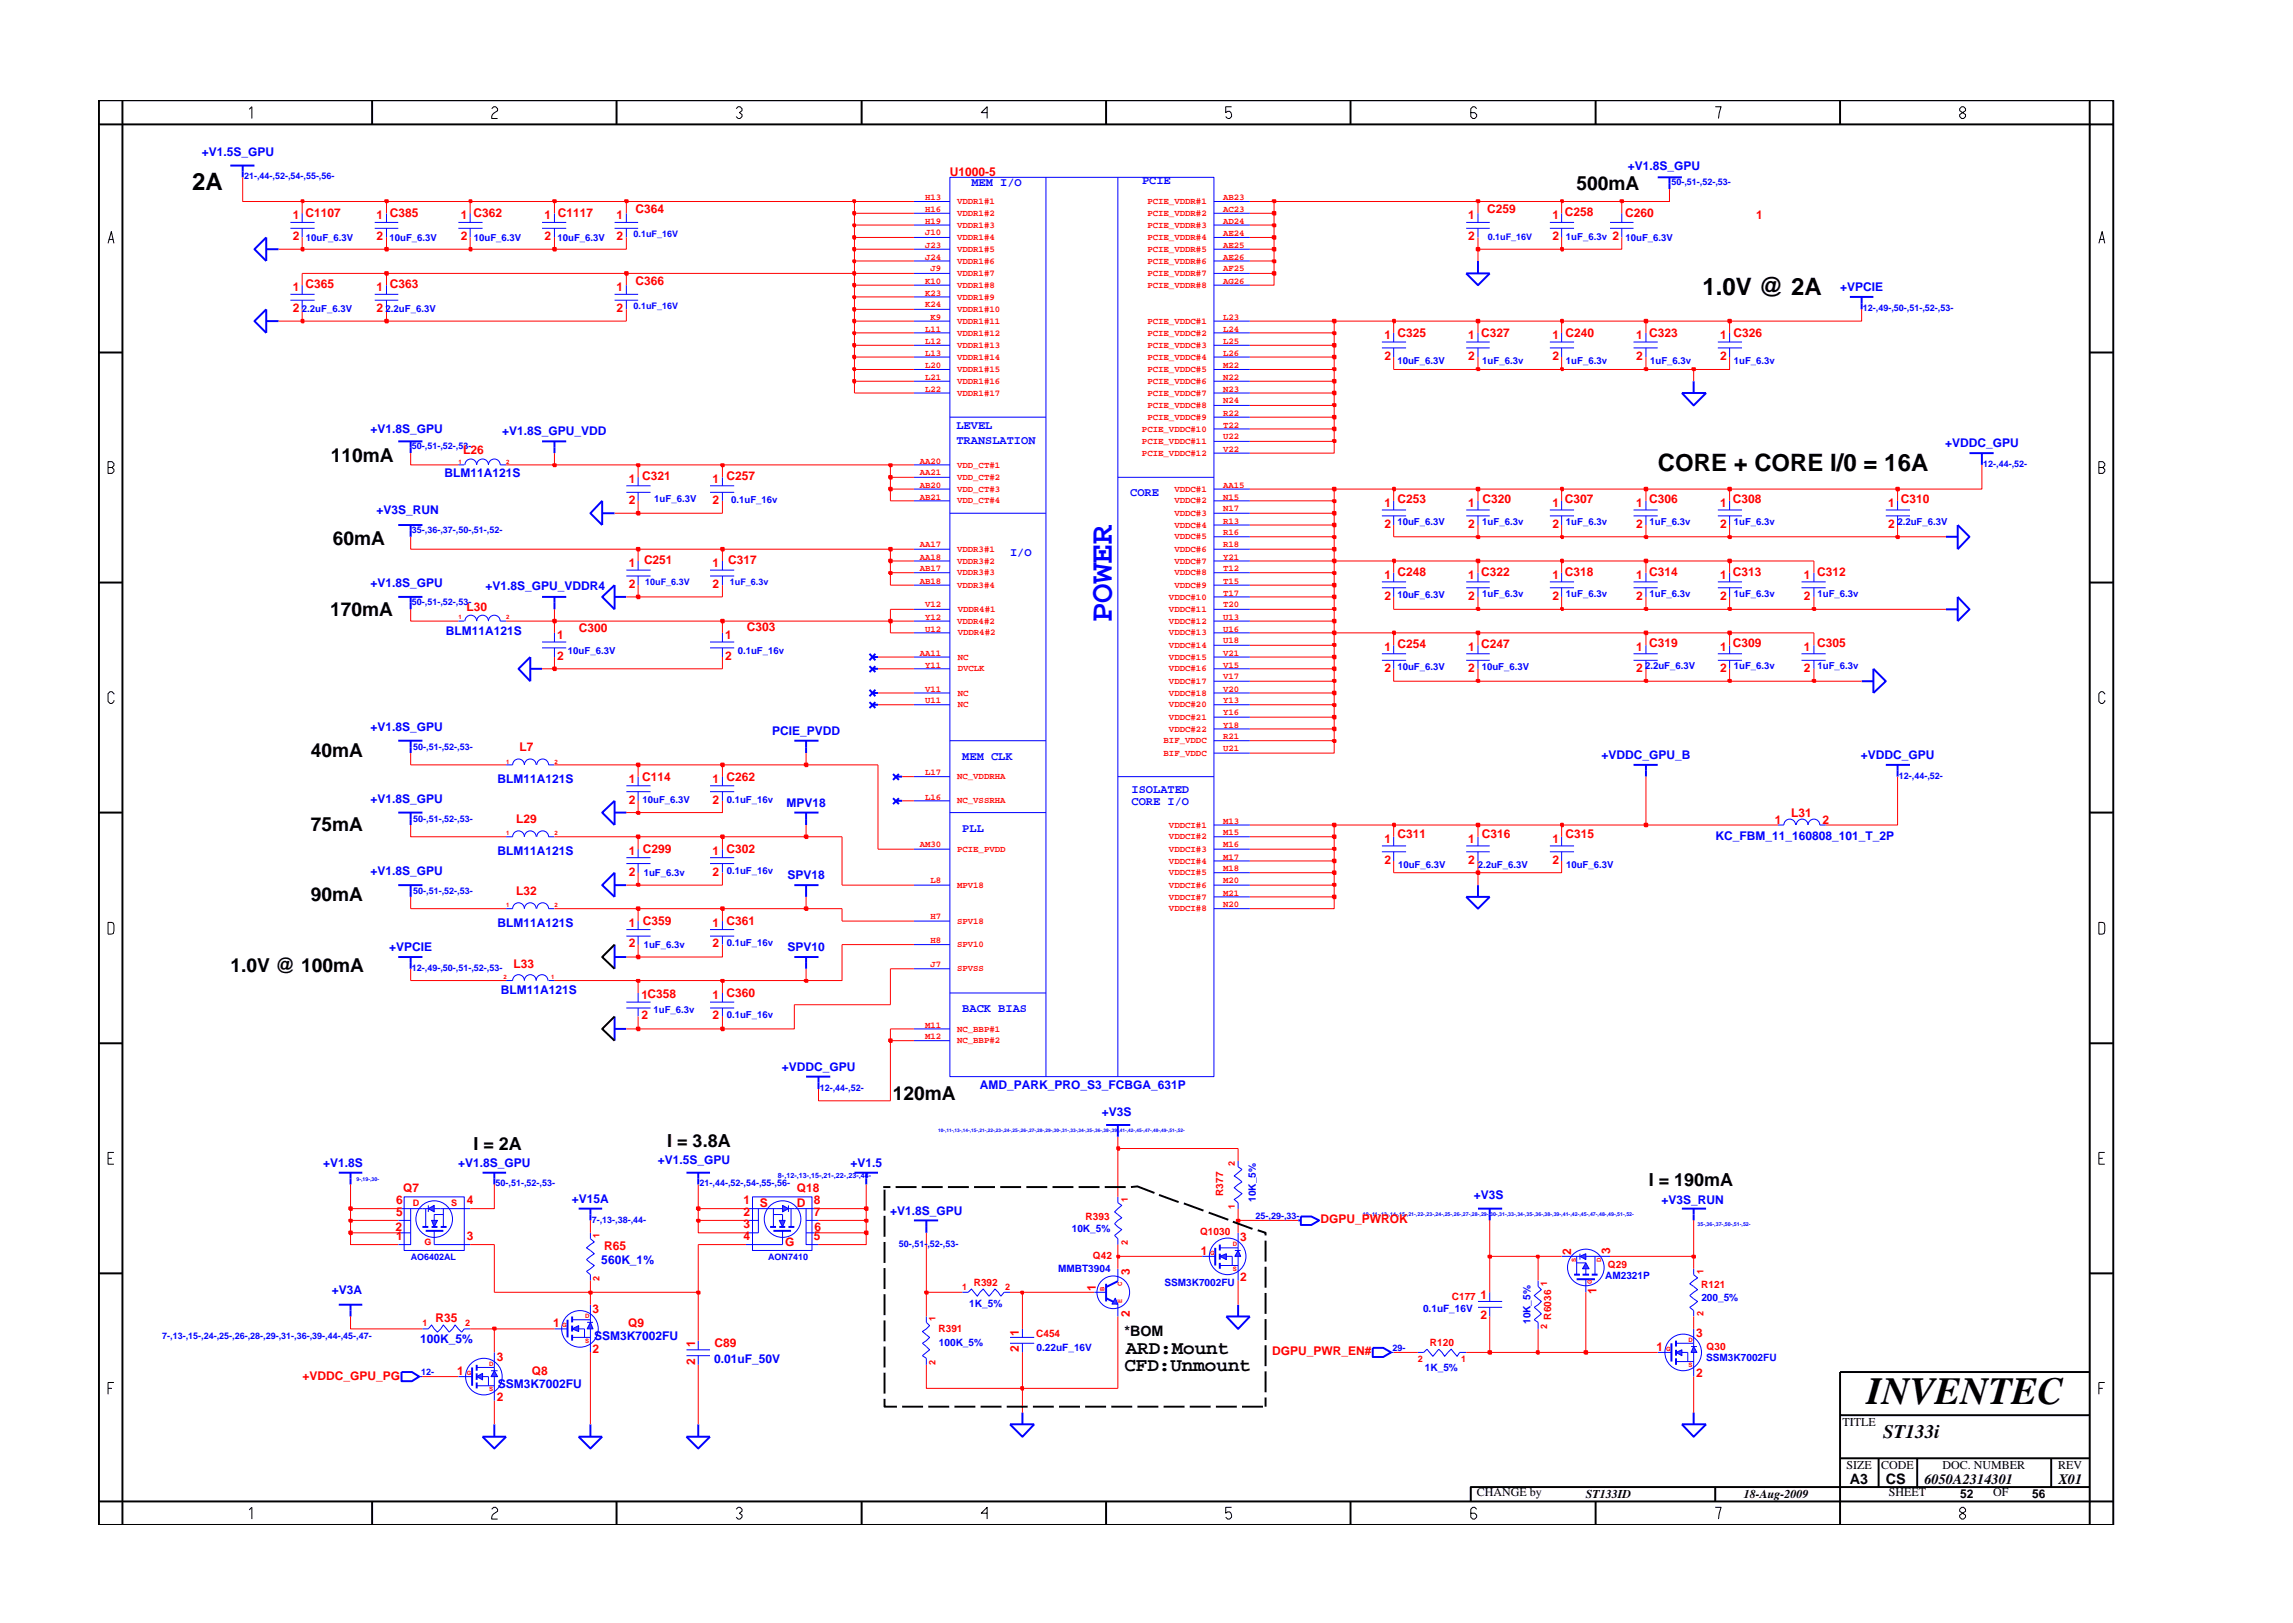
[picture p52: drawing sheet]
<svg xmlns="http://www.w3.org/2000/svg" width="297mm" height="210mm" viewBox="0 0 297 210" stroke-linecap="round" stroke-linejoin="round" font-family="sans-serif">
<defs><g id="words">
<text font-size="5" x="241.8" y="181.9">INVENTEC</text>
<text font-size="4.2" fill="#00f" x="144" y="80.6" transform="rotate(-90 144 80.6)">POWER</text>
<g font-size="3.1">
<text x="24.9" y="24.6">2A</text>
<text x="220.6" y="38.2">1.0V @ 2A</text>
<text x="214.7" y="61">CORE + CORE I/0 = 16A</text>
</g>
<g font-size="2.5">
<text x="204.2" y="24.6">500mA</text>
<text x="42.9" y="59.9">110mA</text>
<text x="43.1" y="70.6">60mA</text>
<text x="42.8" y="79.8">170mA</text>
<text x="40.2" y="98">40mA</text>
<text x="40.2" y="107.7">75mA</text>
<text x="40.2" y="116.7">90mA</text>
<text x="29.8" y="125.9">1.0V @ 100mA</text>
<text x="115.7" y="142.5">120mA</text>
<text x="145.7" y="177.7">CFD:Unmount</text>
<text x="145.8" y="175.4">ARD:Mount</text>
<text x="244" y="186.3">ST133i</text>
</g>
<g font-size="2.3">
<text x="61.3" y="149">I = 2A</text>
<text x="86.4" y="148.6">I = 3.8A</text>
<text x="213.6" y="153.6">I = 190mA</text>
</g>
<g font-size="1.9">
<text x="145.7" y="173.1">*BOM</text>
<text x="239.6" y="192.2">A3</text>
<text x="244.3" y="192.3">CS</text>
<text x="249.3" y="192.2">6050A2314301</text>
<text x="266.6" y="192.2">X01</text>
</g>
<g font-size="1.6" fill="#00f">
<text x="26.1" y="20.2">+V1.5S_GPU</text>
<text x="147.9" y="23.9">PCIE</text>
<text x="210.9" y="22">+V1.8S_GPU</text>
<text x="125.8" y="24">MEM I/O</text>
<text x="238.4" y="37.7">+VPCIE</text>
<text x="48" y="56.1">+V1.8S_GPU</text>
<text x="65.1" y="56.3">+V1.8S_GPU_VDD</text>
<text x="123.9" y="55.5">LEVEL</text>
<text x="123.9" y="57.5">TRANSLATION</text>
<text x="252" y="57.9">+VDDC_GPU</text>
<text x="57.6" y="61.8">BLM11A121S</text>
<text x="146.4" y="64.3">CORE</text>
<text x="48.8" y="66.6">+V3S_RUN</text>
<text x="48" y="76">+V1.8S_GPU</text>
<text x="62.9" y="76.4">+V1.8S_GPU_VDDR4</text>
<text x="130.8" y="72.1">I/O</text>
<text x="57.8" y="82.2">BLM11A121S</text>
<text x="48" y="94.7">+V1.8S_GPU</text>
<text x="100" y="95.2">PCIE_PVDD</text>
<text x="64.4" y="101.5">BLM11A121S</text>
<text x="124.7" y="98.5">MEM CLK</text>
<text x="207.5" y="98.3">+VDDC_GPU_B</text>
<text x="241" y="98.3">+VDDC_GPU</text>
<text x="48" y="104.1">+V1.8S_GPU</text>
<text x="101.9" y="104.5">MPV18</text>
<text x="124.7" y="107.8">PLL</text>
<text x="146.6" y="104.3">CORE I/O</text>
<text x="146.6" y="102.7">ISOLATED</text>
<text x="48" y="113.4">+V1.8S_GPU</text>
<text x="64.4" y="110.8">BLM11A121S</text>
<text x="102" y="113.8">SPV18</text>
<text x="222.2" y="108.8">KC_FBM_11_160808_101_T_2P</text>
<text x="50.4" y="123.2">+VPCIE</text>
<text x="64.4" y="120.1">BLM11A121S</text>
<text x="102" y="123.2">SPV10</text>
<text x="64.9" y="128.7">BLM11A121S</text>
<text x="124.7" y="131.1">BACK BIAS</text>
<text x="101.3" y="138.7">+VDDC_GPU</text>
<text x="126.9" y="141.1">AMD_PARK_PRO_S3_FCBGA_631P</text>
<text x="142.7" y="144.5">+V3S</text>
<text x="41.9" y="151.2">+V1.8S</text>
<text x="59.4" y="151.2">+V1.8S_GPU</text>
<text x="74.1" y="155.8">+V15A</text>
<text x="85.2" y="150.8">+V1.5S_GPU</text>
<text x="110.2" y="151.2">+V1.5</text>
<text x="190.9" y="155.4">+V3S</text>
<text x="215.2" y="156">+V3S_RUN</text>
<text x="115.3" y="157.3">+V1.8S_GPU</text>
<text x="43" y="167.6">+V3A</text>
<text x="77.9" y="163.7">560K_1%</text>
<text x="77" y="173.6">SSM3K7002FU</text>
<text x="54.4" y="174">100K_5%</text>
<text x="64.5" y="179.9">SSM3K7002FU</text>
<text x="92.5" y="176.6">0.01uF_50V</text>
</g>
<g font-size="1.6" fill="#f00">
<text x="123" y="22.8">U1000-5</text>
<text x="37.9" y="28.4">1 C1107</text>
<text x="48.8" y="28.4">1 C385</text>
<text x="59.7" y="28.4">1 C362</text>
<text x="70.5" y="28.4">1 C1117</text>
<text x="79.9" y="28.4">1</text>
<text x="82.3" y="27.6">C364</text>
<text x="190.2" y="28.4">1</text>
<text x="192.6" y="27.6">C259</text>
<text x="201.1" y="28.4">1</text>
<text x="202.7" y="28">C258</text>
<text x="210.5" y="28.1">C260</text>
<text x="227.5" y="28.4">1</text>
<text x="37.9" y="31.1">2</text>
<text x="48.8" y="31.1">2</text>
<text x="59.7" y="31.1">2</text>
<text x="70.5" y="31.1">2</text>
<text x="79.9" y="31.1">2</text>
<text x="190.2" y="31.1">2</text>
<text x="201.1" y="31.1">2</text>
<text x="208.9" y="31.1">2</text>
<text x="37.9" y="37.7">1</text>
<text x="37.9" y="40.4">2</text>
<text x="39.6" y="37.3">C365</text>
<text x="48.8" y="37.7">1</text>
<text x="48.8" y="40.4">2</text>
<text x="50.5" y="37.3">C363</text>
<text x="79.9" y="37.7">1</text>
<text x="79.9" y="40.4">2</text>
<text x="82.3" y="36.9">C366</text>
<text x="179.3" y="44">1 C325</text>
<text x="179.3" y="46.6">2</text>
<text x="190.2" y="44">1 C327</text>
<text x="190.2" y="46.6">2</text>
<text x="201.1" y="44">1 C240</text>
<text x="201.1" y="46.6">2</text>
<text x="211.9" y="44">1 C323</text>
<text x="211.9" y="46.6">2</text>
<text x="222.9" y="44">1 C326</text>
<text x="222.9" y="46.6">2</text>
<text x="60" y="58.8">L26</text>
<text x="81.5" y="62.6">1</text>
<text x="81.5" y="65.3">2</text>
<text x="83.2" y="62.2">C321</text>
<text x="92.3" y="62.6">1</text>
<text x="92.3" y="65.3">2</text>
<text x="94.1" y="62.2">C257</text>
<text x="179.3" y="65.7">1</text>
<text x="181" y="65.2">C253</text>
<text x="190.2" y="65.7">1</text>
<text x="192.1" y="65.2">C320</text>
<text x="201.1" y="65.7">1</text>
<text x="202.7" y="65.2">C307</text>
<text x="211.9" y="65.7">1</text>
<text x="213.6" y="65.2">C306</text>
<text x="222.9" y="65.7">1</text>
<text x="224.5" y="65.2">C308</text>
<text x="244.6" y="65.7">1</text>
<text x="246.2" y="65.2">C310</text>
<text x="179.3" y="68.4">2</text>
<text x="190.2" y="68.4">2</text>
<text x="201.1" y="68.4">2</text>
<text x="211.9" y="68.4">2</text>
<text x="222.9" y="68.4">2</text>
<text x="244.6" y="68.4">2</text>
<text x="81.5" y="73.4">1</text>
<text x="81.5" y="76.2">2</text>
<text x="83.4" y="73.1">C251</text>
<text x="92.3" y="73.4">1</text>
<text x="92.3" y="76.2">2</text>
<text x="94.3" y="73.1">C317</text>
<text x="179.3" y="75">1</text>
<text x="179.3" y="77.7">2</text>
<text x="181" y="74.6">C248</text>
<text x="190.2" y="75">1</text>
<text x="190.2" y="77.7">2</text>
<text x="191.9" y="74.6">C322</text>
<text x="201.1" y="75">1</text>
<text x="201.1" y="77.7">2</text>
<text x="202.7" y="74.6">C318</text>
<text x="211.9" y="75">1</text>
<text x="211.9" y="77.7">2</text>
<text x="213.6" y="74.6">C314</text>
<text x="222.9" y="75">1</text>
<text x="222.9" y="77.7">2</text>
<text x="224.5" y="74.6">C313</text>
<text x="233.7" y="77.7">2</text>
<text x="233.7" y="75">1</text>
<text x="235.4" y="74.6">C312</text>
<text x="60.4" y="79.1">L30</text>
<text x="72.2" y="82.7">1</text>
<text x="75" y="81.9">C300</text>
<text x="93.9" y="82.7">1</text>
<text x="96.7" y="81.8">C303</text>
<text x="181" y="84">C254</text>
<text x="191.9" y="84">C247</text>
<text x="213.6" y="83.9">C319</text>
<text x="224.5" y="83.9">C309</text>
<text x="235.4" y="83.8">C305</text>
<text x="72.2" y="85.5">2</text>
<text x="93.9" y="85.5">2</text>
<text x="179.3" y="84.4">1</text>
<text x="179.3" y="87">2</text>
<text x="190.2" y="84.4">1</text>
<text x="190.2" y="87">2</text>
<text x="211.9" y="84.4">1</text>
<text x="211.9" y="87">2</text>
<text x="222.9" y="84.4">1</text>
<text x="222.9" y="87">2</text>
<text x="233.7" y="84.4">1</text>
<text x="233.7" y="87">2</text>
<text x="67.3" y="97.3">L7</text>
<text x="81.5" y="101.5">1 C114</text>
<text x="92.3" y="101.5">1 C262</text>
<text x="66.8" y="106.6">L29</text>
<text x="81.5" y="104.1">2</text>
<text x="92.3" y="104.1">2</text>
<text x="229.9" y="106.7">1</text>
<text x="232" y="105.9">L31</text>
<text x="236.1" y="106.7">2</text>
<text x="81.5" y="110.8">1 C299</text>
<text x="81.5" y="113.4">2</text>
<text x="92.3" y="110.8">1 C302</text>
<text x="92.3" y="113.4">2</text>
<text x="179.3" y="109.2">1</text>
<text x="179.3" y="111.9">2</text>
<text x="181" y="108.6">C311</text>
<text x="190.2" y="109.2">1</text>
<text x="190.2" y="111.9">2</text>
<text x="192" y="108.6">C316</text>
<text x="201.1" y="109.2">1</text>
<text x="201.1" y="111.9">2</text>
<text x="202.8" y="108.6">C315</text>
<text x="66.8" y="115.9">L32</text>
<text x="66.5" y="125.4">L33</text>
<text x="81.5" y="120.1">1 C359</text>
<text x="81.5" y="122.7">2</text>
<text x="92.3" y="120.1">1 C361</text>
<text x="92.3" y="122.7">2</text>
<text x="83.1" y="129.4">1C358</text>
<text x="92.3" y="129.4">1 C360</text>
<text x="83.1" y="132.1">2</text>
<text x="92.3" y="132.1">2</text>
<text x="51.3" y="155.9">6</text>
<text x="52.2" y="154.4">Q7</text>
<text x="60.5" y="155.9">4</text>
<text x="96.3" y="155.9">1</text>
<text x="103.2" y="154.4">Q18</text>
<text x="105.4" y="155.9">8</text>
<text x="51.3" y="159.5">2</text>
<text x="51.3" y="157.5">5</text>
<text x="51.3" y="160.6">1</text>
<text x="60.5" y="160.6">3</text>
<text x="78.3" y="161.9">R65</text>
<text x="96.3" y="160.6">4</text>
<text x="96.3" y="157.5">2</text>
<text x="96.3" y="159.1">3</text>
<text x="98.4" y="156.4">S</text>
<text x="101.7" y="161.5">G</text>
<text x="103.2" y="156.4">D</text>
<text x="105.4" y="160.6">5</text>
<text x="105.4" y="157.5">7</text>
<text x="105.5" y="159.5">6</text>
<text x="160.6" y="160.7">3</text>
<text x="171.1" y="158.5">DGPU_PWROK</text>
<text x="142" y="167.3" transform="rotate(-90 142 167.3)">1</text>
<text x="146.4" y="165.2" transform="rotate(-90 146.4 165.2)">3</text>
<text x="155.6" y="162.6">1</text>
<text x="160.6" y="166">2</text>
<text x="203.5" y="162.6" transform="rotate(-90 203.5 162.6)">2</text>
<text x="206.8" y="167.6" transform="rotate(-90 206.8 167.6)">1</text>
<text x="208.6" y="162.5" transform="rotate(-90 208.6 162.5)">3</text>
<text x="56.4" y="171.3">R35</text>
<text x="71.7" y="171.9">1</text>
<text x="76.7" y="170">3</text>
<text x="81.4" y="171.9">Q9</text>
<text x="132" y="173" transform="rotate(-90 132 173)">1</text>
<text x="146.4" y="170.6" transform="rotate(-90 146.4 170.6)">2</text>
<text x="191.8" y="168.3">1</text>
<text x="191.8" y="170.9">2</text>
<text x="219.7" y="173.2">3</text>
<text x="39.2" y="178.7">+VDDC_GPU_PG</text>
<text x="59.2" y="178.2">1</text>
<text x="64.4" y="176.3">3</text>
<text x="68.9" y="178.1">Q8</text>
<text x="76.7" y="175.3">2</text>
<text x="90.1" y="176.8" transform="rotate(-90 90.1 176.8)">2</text>
<text x="90.1" y="174.5" transform="rotate(-90 90.1 174.5)">1</text>
<text x="92.6" y="174.4">C89</text>
<text x="132" y="175.2" transform="rotate(-90 132 175.2)">2</text>
<text x="164.8" y="175.6">DGPU_PWR_EN#</text>
<text x="214.6" y="175">1</text>
<text x="219.7" y="178.4">2</text>
<text x="64.4" y="181.6">2</text>
</g>
<g font-size="1.6">
<text x="238.7" y="184.8">TITLE</text>
<text x="239.2" y="190.4">SIZE</text>
<text x="243.7" y="190.4">CODE</text>
<text x="251.6" y="190.4">DOC. NUMBER</text>
<text x="266.6" y="190.4">REV</text>
<text x="191.3" y="193.8">CHANGE by</text>
<text x="205.4" y="194.1">ST133ID</text>
<text x="225.9" y="194.1">18-Aug-2009</text>
<text x="244.7" y="193.8">SHEET</text>
<text x="253.9" y="194.1">52</text>
<text x="258.2" y="193.8">OF</text>
<text x="263.3" y="194.1">56</text>
</g>
<g font-size="1.3" fill="#f00">
<text x="158.5" y="154.9" transform="rotate(-90 158.5 154.9)">R377</text>
<text x="140.6" y="158.1">R393</text>
<text x="155.5" y="160">Q1030</text>
<text x="126.1" y="166.7">R392</text>
<text x="141.6" y="163.1">Q42</text>
<text x="208.3" y="164.3">Q29</text>
<text x="220.4" y="166.8">R121</text>
<text x="121.6" y="172.6">R391</text>
<text x="134.2" y="173.3">C454</text>
<text x="188.1" y="168.4">C177</text>
<text x="201" y="170.9" transform="rotate(-90 201 170.9)">R6036</text>
<text x="185.2" y="174.4">R120</text>
<text x="221.1" y="174.9">Q30</text>
</g>
<g font-size="1.3" fill="#00f">
<text x="162.7" y="155.7" transform="rotate(-90 162.7 155.7)">10K_5%</text>
<text x="138.8" y="159.5">10K_5%</text>
<text x="137.1" y="164.8">MMBT3904</text>
<text x="150.8" y="166.6">SSM3K7002FU</text>
<text x="207.9" y="165.7">AM2321P</text>
<text x="125.6" y="169.4">1K_5%</text>
<text x="184.3" y="170">0.1uF_16V</text>
<text x="198.3" y="171.5" transform="rotate(-90 198.3 171.5)">10K_5%</text>
<text x="220.4" y="168.5">200_5%</text>
<text x="121.6" y="174.4">100K_5%</text>
<text x="134.3" y="175">0.22uF_16V</text>
<text x="184.6" y="177.6">1K_5%</text>
<text x="221" y="176.3">SSM3K7002FU</text>
</g>
<g font-size="1.2" fill="#00f">
<text x="31.6" y="23.2">21-,44-,52-,54-,55-,56-</text>
<text x="216.5" y="24">50-,51-,52-,53-</text>
<text x="39.6" y="31.2">10uF_6.3V</text>
<text x="50.5" y="31.2">10uF_6.3V</text>
<text x="61.4" y="31.2">10uF_6.3V</text>
<text x="72.2" y="31.2">10uF_6.3V</text>
<text x="82.1" y="30.8">0.1uF_16V</text>
<text x="192.7" y="31.1">0.1uF_16V</text>
<text x="202.9" y="31.1">1uF_6.3v</text>
<text x="210.6" y="31.2">10uF_6.3V</text>
<text x="39.1" y="40.4">2.2uF_6.3V</text>
<text x="50" y="40.4">2.2uF_6.3V</text>
<text x="82.1" y="40.1">0.1uF_16V</text>
<text x="241.3" y="40.3">12-,49-,50-,51-,52-,53-</text>
<text x="181" y="47.2">10uF_6.3V</text>
<text x="192" y="47.2">1uF_6.3v</text>
<text x="202.9" y="47.2">1uF_6.3v</text>
<text x="213.8" y="47.2">1uF_6.3v</text>
<text x="224.6" y="47.2">1uF_6.3v</text>
<text x="53.4" y="58.2">50-,51-,52-,53-</text>
<text x="84.8" y="65">1uF_6.3V</text>
<text x="94.7" y="65.1">0.1uF_16v</text>
<text x="256.9" y="60.5">12-,44-,52-</text>
<text x="53.4" y="69">35-,36-,37-,50-,51-,52-</text>
<text x="181" y="68.1">10uF_6.3V</text>
<text x="192" y="68.1">1uF_6.3v</text>
<text x="202.9" y="68.1">1uF_6.3v</text>
<text x="213.7" y="68.1">1uF_6.3v</text>
<text x="224.6" y="68.1">1uF_6.3v</text>
<text x="245.8" y="68.1">2.2uF_6.3V</text>
<text x="83.6" y="75.8">10uF_6.3V</text>
<text x="94.6" y="75.8">1uF_6.3v</text>
<text x="181" y="77.5">10uF_6.3V</text>
<text x="192" y="77.4">1uF_6.3v</text>
<text x="202.9" y="77.4">1uF_6.3v</text>
<text x="213.7" y="77.4">1uF_6.3v</text>
<text x="224.6" y="77.4">1uF_6.3v</text>
<text x="235.5" y="77.4">1uF_6.3v</text>
<text x="53.4" y="78.4">50-,51-,52-,53-</text>
<text x="73.6" y="84.7">10uF_6.3V</text>
<text x="95.6" y="84.8">0.1uF_16v</text>
<text x="181" y="86.8">10uF_6.3V</text>
<text x="191.9" y="86.8">10uF_6.3V</text>
<text x="213.1" y="86.7">2.2uF_6.3V</text>
<text x="224.6" y="86.7">1uF_6.3v</text>
<text x="235.5" y="86.7">1uF_6.3v</text>
<text x="53.5" y="97.1">50-,51-,52-,53-</text>
<text x="246" y="101">12-,44-,52-</text>
<text x="53.5" y="106.5">50-,51-,52-,53-</text>
<text x="83.2" y="104">10uF_6.3V</text>
<text x="94.1" y="104">0.1uF_16v</text>
<text x="83.4" y="113.5">1uF_6.3v</text>
<text x="94.1" y="113.3">0.1uF_16v</text>
<text x="181.1" y="112.4">10uF_6.3V</text>
<text x="191.4" y="112.4">2.2uF_6.3V</text>
<text x="202.9" y="112.4">10uF_6.3V</text>
<text x="53.5" y="115.8">50-,51-,52-,53-</text>
<text x="53.4" y="125.8">12-,49-,50-,51-,52-,53-</text>
<text x="83.4" y="122.8">1uF_6.3v</text>
<text x="94.1" y="122.6">0.1uF_16v</text>
<text x="84.7" y="131.2">1uF_6.3v</text>
<text x="94.1" y="131.9">0.1uF_16v</text>
<text x="106.2" y="141.3">12-,44-,52-</text>
<text x="64.2" y="153.7">50-,51-,52-,53-</text>
<text x="90.6" y="153.7">21-,44-,52-,54-,55-,56-</text>
<text x="76.7" y="158.4">7-,13-,38-,44-</text>
<text x="116.4" y="161.5">50-,51-,52-,53-</text>
<text x="162.6" y="157.9">25-,29-,33-</text>
<text x="53.2" y="163.2">AO6402AL</text>
<text x="99.5" y="163.2">AON7410</text>
<text x="21" y="173.5">7-,13-,15-,24-,25-,26-,28-,29-,31-,36-,39-,44-,45-,47-</text>
<text x="54.6" y="178.2">12-</text>
<text x="180.4" y="175">29-</text>
</g>
<g font-size="1.2" fill="#f00">
<text x="119.9" y="29">H19</text>
<text x="119.9" y="25.9">H13</text>
<text x="119.9" y="27.5">H16</text>
<text x="124" y="28">VDDR1#2</text>
<text x="124" y="29.5">VDDR1#3</text>
<text x="124" y="26.4">VDDR1#1</text>
<text x="148.6" y="26.4">PCIE_VDDR#1</text>
<text x="148.6" y="28">PCIE_VDDR#2</text>
<text x="148.6" y="29.5">PCIE_VDDR#3</text>
<text x="158.4" y="25.9">AB23</text>
<text x="158.4" y="27.5">AC23</text>
<text x="158.4" y="29">AD24</text>
<text x="119.9" y="30.5">J10</text>
<text x="119.9" y="32.1">J23</text>
<text x="119.9" y="33.6">J24</text>
<text x="120.6" y="35.2">J9</text>
<text x="124" y="31.1">VDDR1#4</text>
<text x="124" y="32.6">VDDR1#5</text>
<text x="124" y="34.2">VDDR1#6</text>
<text x="124" y="35.8">VDDR1#7</text>
<text x="148.6" y="31.1">PCIE_VDDR#4</text>
<text x="148.6" y="32.6">PCIE_VDDR#5</text>
<text x="148.6" y="34.2">PCIE_VDDR#6</text>
<text x="148.6" y="35.8">PCIE_VDDR#7</text>
<text x="158.4" y="30.5">AE24</text>
<text x="158.4" y="32.1">AE25</text>
<text x="158.4" y="33.6">AE26</text>
<text x="158.4" y="35.2">AF25</text>
<text x="119.9" y="36.8">K10</text>
<text x="119.9" y="38.3">K23</text>
<text x="119.9" y="39.8">K24</text>
<text x="120.6" y="41.4">K9</text>
<text x="124" y="37.3">VDDR1#8</text>
<text x="124" y="38.8">VDDR1#9</text>
<text x="124" y="40.4">VDDR1#10</text>
<text x="124" y="41.9">VDDR1#11</text>
<text x="148.6" y="41.9">PCIE_VDDC#1</text>
<text x="148.6" y="37.3">PCIE_VDDR#8</text>
<text x="158.4" y="41.4">L23</text>
<text x="158.4" y="36.8">AG26</text>
<text x="119.9" y="43">L11</text>
<text x="119.9" y="44.6">L12</text>
<text x="119.9" y="46.1">L13</text>
<text x="119.9" y="47.6">L20</text>
<text x="124" y="43.5">VDDR1#12</text>
<text x="124" y="45.1">VDDR1#13</text>
<text x="124" y="46.6">VDDR1#14</text>
<text x="148.6" y="45.1">PCIE_VDDC#3</text>
<text x="148.6" y="46.6">PCIE_VDDC#4</text>
<text x="148.6" y="43.5">PCIE_VDDC#2</text>
<text x="158.4" y="43">L24</text>
<text x="158.4" y="44.6">L25</text>
<text x="158.4" y="46.1">L26</text>
<text x="158.4" y="47.6">M22</text>
<text x="119.9" y="49.2">L21</text>
<text x="119.9" y="50.7">L22</text>
<text x="124" y="48.2">VDDR1#15</text>
<text x="124" y="49.7">VDDR1#16</text>
<text x="124" y="51.3">VDDR1#17</text>
<text x="148.6" y="48.2">PCIE_VDDC#5</text>
<text x="148.6" y="49.7">PCIE_VDDC#6</text>
<text x="148.6" y="51.3">PCIE_VDDC#7</text>
<text x="148.6" y="52.9">PCIE_VDDC#8</text>
<text x="158.4" y="49.2">N22</text>
<text x="158.4" y="50.7">N23</text>
<text x="158.4" y="52.3">N24</text>
<text x="158.4" y="53.9">R22</text>
<text x="147.9" y="55.9">PCIE_VDDC#10</text>
<text x="147.9" y="57.5">PCIE_VDDC#11</text>
<text x="147.9" y="59">PCIE_VDDC#12</text>
<text x="148.6" y="54.4">PCIE_VDDC#9</text>
<text x="158.4" y="55.4">T22</text>
<text x="158.4" y="56.9">U22</text>
<text x="158.4" y="58.5">V22</text>
<text x="119.2" y="60.1">AA20</text>
<text x="119.2" y="61.6">AA21</text>
<text x="119.2" y="63.2">AB20</text>
<text x="119.2" y="64.7">AB21</text>
<text x="124" y="60.6">VDD_CT#1</text>
<text x="124" y="62.2">VDD_CT#2</text>
<text x="124" y="63.7">VDD_CT#3</text>
<text x="124" y="65.2">VDD_CT#4</text>
<text x="152.1" y="65.2">VDDC#2</text>
<text x="152.1" y="63.7">VDDC#1</text>
<text x="158.4" y="64.7">N15</text>
<text x="158.4" y="63.2">AA15</text>
<text x="119.2" y="70.9">AA17</text>
<text x="124" y="71.5">VDDR3#1</text>
<text x="152.1" y="71.5">VDDC#6</text>
<text x="152.1" y="66.8">VDDC#3</text>
<text x="152.1" y="68.4">VDDC#4</text>
<text x="152.1" y="69.9">VDDC#5</text>
<text x="158.4" y="66.2">N17</text>
<text x="158.4" y="67.8">R13</text>
<text x="158.4" y="69.4">R16</text>
<text x="158.4" y="70.9">R18</text>
<text x="119.2" y="72.5">AA18</text>
<text x="119.2" y="74">AB17</text>
<text x="119.2" y="75.6">AB18</text>
<text x="124" y="76.1">VDDR3#4</text>
<text x="124" y="73">VDDR3#2</text>
<text x="124" y="74.5">VDDR3#3</text>
<text x="151.4" y="77.7">VDDC#10</text>
<text x="152.1" y="73">VDDC#7</text>
<text x="152.1" y="74.5">VDDC#8</text>
<text x="152.1" y="76.1">VDDC#9</text>
<text x="158.4" y="72.5">Y21</text>
<text x="158.4" y="74">T12</text>
<text x="158.4" y="75.6">T15</text>
<text x="158.4" y="77.2">T17</text>
<text x="119.9" y="80.3">Y12</text>
<text x="119.9" y="81.8">U12</text>
<text x="119.9" y="78.7">V12</text>
<text x="124" y="80.8">VDDR4#2</text>
<text x="124.1" y="82.3">VDDR4#2</text>
<text x="124.1" y="79.3">VDDR4#1</text>
<text x="151.4" y="79.3">VDDC#11</text>
<text x="151.4" y="80.8">VDDC#12</text>
<text x="151.4" y="82.3">VDDC#13</text>
<text x="151.4" y="83.9">VDDC#14</text>
<text x="158.4" y="78.7">T20</text>
<text x="158.4" y="80.3">U13</text>
<text x="158.4" y="81.8">U16</text>
<text x="158.4" y="83.3">U18</text>
<text x="119.2" y="84.9">AA11</text>
<text x="119.9" y="86.5">Y11</text>
<text x="119.9" y="89.6">V11</text>
<text x="124.1" y="85.5">NC</text>
<text x="124.1" y="87">DVCLK</text>
<text x="151.4" y="85.5">VDDC#15</text>
<text x="151.4" y="87">VDDC#16</text>
<text x="151.4" y="88.6">VDDC#17</text>
<text x="158.4" y="86.5">V15</text>
<text x="158.4" y="88">V17</text>
<text x="158.4" y="89.6">V20</text>
<text x="158.4" y="84.9">V21</text>
<text x="119.9" y="91.1">U11</text>
<text x="124.1" y="91.6">NC</text>
<text x="124.1" y="90.1">NC</text>
<text x="151.4" y="90.1">VDDC#18</text>
<text x="151.4" y="91.6">VDDC#20</text>
<text x="151.4" y="93.2">VDDC#21</text>
<text x="151.4" y="94.8">VDDC#22</text>
<text x="158.4" y="91.1">Y13</text>
<text x="158.4" y="92.7">Y16</text>
<text x="158.4" y="94.3">Y18</text>
<text x="158.4" y="95.8">R21</text>
<text x="119.9" y="100.4">L17</text>
<text x="124" y="101">NC_VDDRHA</text>
<text x="150.7" y="97.9">BIF_VDDC</text>
<text x="150.7" y="96.3">BIF_VDDC</text>
<text x="158.4" y="97.3">U21</text>
<text x="119.9" y="103.6">L16</text>
<text x="124" y="104.1">NC_VSSRHA</text>
<text x="151.4" y="107.2">VDDCI#1</text>
<text x="158.4" y="106.7">M13</text>
<text x="119.2" y="109.8">AM30</text>
<text x="124" y="110.4">PCIE_PVDD</text>
<text x="151.4" y="108.7">VDDCI#2</text>
<text x="151.4" y="110.4">VDDCI#3</text>
<text x="151.4" y="111.9">VDDCI#4</text>
<text x="151.4" y="113.4">VDDCI#5</text>
<text x="158.4" y="108.2">M15</text>
<text x="158.4" y="109.8">M16</text>
<text x="158.4" y="111.4">M17</text>
<text x="158.4" y="112.9">M18</text>
<text x="120.6" y="114.4">L8</text>
<text x="120.6" y="119.1">H7</text>
<text x="124" y="115">MPV18</text>
<text x="124" y="119.7">SPV18</text>
<text x="151.4" y="115">VDDCI#6</text>
<text x="151.4" y="116.5">VDDCI#7</text>
<text x="151.4" y="118.1">VDDCI#8</text>
<text x="158.4" y="117.5">N20</text>
<text x="158.4" y="114.4">M20</text>
<text x="158.4" y="116">M21</text>
<text x="120.6" y="122.2">H8</text>
<text x="120.6" y="125.3">J7</text>
<text x="124" y="122.7">SPV10</text>
<text x="124" y="125.8">SPVSS</text>
<text x="119.9" y="133.1">M11</text>
<text x="119.9" y="134.6">M12</text>
<text x="124" y="133.6">NC_BBP#1</text>
<text x="124" y="135.2">NC_BBP#2</text>
<text x="146.1" y="155.7" transform="rotate(-90 146.1 155.7)">1</text>
<text x="160" y="151" transform="rotate(-90 160 151)">2</text>
<text x="53.5" y="156.2">D</text>
<text x="55" y="161.3">G</text>
<text x="58.4" y="156.2">S</text>
<text x="77.7" y="160.4" transform="rotate(-90 77.7 160.4)">1</text>
<text x="146.1" y="161.2" transform="rotate(-90 146.1 161.2)">2</text>
<text x="160" y="156.6" transform="rotate(-90 160 156.6)">1</text>
<text x="77.7" y="165.9" transform="rotate(-90 77.7 165.9)">2</text>
<text x="124.7" y="167.1">1</text>
<text x="130.2" y="167.1">2</text>
<text x="200.4" y="166.5" transform="rotate(-90 200.4 166.5)">1</text>
<text x="220.7" y="165" transform="rotate(-90 220.7 165)">1</text>
<text x="54.7" y="171.7">1</text>
<text x="60.3" y="171.7">2</text>
<text x="121.2" y="171.2" transform="rotate(-90 121.2 171.2)">1</text>
<text x="200.4" y="172.2" transform="rotate(-90 200.4 172.2)">2</text>
<text x="220.7" y="170.5" transform="rotate(-90 220.7 170.5)">2</text>
<text x="121.2" y="176.8" transform="rotate(-90 121.2 176.8)">2</text>
<text x="183.7" y="176.5">2</text>
<text x="189.3" y="176.5">1</text>
</g>
<text font-size=".9" fill="#00f" x="100.8" y="152.6">8-,12-,13-,15-,21-,22-,23-,44-</text>
<g font-size=".8" fill="#f00">
<text x="59.4" y="60.1">1</text>
<text x="65.6" y="60.1">2</text>
<text x="59.4" y="80.2">1</text>
<text x="65.6" y="80.2">2</text>
<text x="65.6" y="98.9">1</text>
<text x="71.8" y="98.9">2</text>
<text x="65.6" y="108.2">1</text>
<text x="71.8" y="108.2">2</text>
<text x="65.6" y="117.5">1</text>
<text x="71.8" y="117.5">2</text>
<text x="65.2" y="126.8">2</text>
<text x="71.4" y="126.8">1</text>
<text x="159.7" y="161.4">D</text>
<text x="143.1" y="167.2" transform="rotate(-90 143.1 167.2)">B</text>
<text x="145.4" y="166.6" transform="rotate(-90 145.4 166.6)">C</text>
<text x="156.7" y="162.6">G</text>
<text x="159.7" y="164.6">S</text>
<text x="204.2" y="163.4" transform="rotate(-90 204.2 163.4)">S</text>
<text x="206.2" y="166.4" transform="rotate(-90 206.2 166.4)">G</text>
<text x="207.4" y="163.4" transform="rotate(-90 207.4 163.4)">D</text>
<text x="72.8" y="171.9">G</text>
<text x="75.8" y="174">S</text>
<text x="75.8" y="170.7">D</text>
<text x="145.4" y="168.8" transform="rotate(-90 145.4 168.8)">E</text>
<text x="218.7" y="173.9">D</text>
<text x="60.5" y="178.1">G</text>
<text x="63.4" y="176.9">D</text>
<text x="215.8" y="175.1">G</text>
<text x="218.7" y="177.1">S</text>
<text x="63.4" y="180.1">S</text>
</g>
<g font-size=".7" fill="#00f">
<text x="46.2" y="153">9-,19-,30-</text>
<text x="176.6" y="157.5">10-,11-,13-,14-,15-,21-,22-,23-,24-,25-,26-,27-,28-,29-,30-,31-,33-,34-,35-,36-,38-,39-,41-,42-,45-,47-,48-,49-,51-,52-</text>
<text x="219.9" y="158.9">35-,36-,37-,50-,51-,52-</text>
</g>
<text font-size=".6" fill="#00f" x="121.5" y="146.6">10-,11-,13-,14-,15-,21-,22-,23-,24-,25-,26-,27-,28-,29-,30-,31-,33-,34-,35-,36-,38-,39-,41-,42-,45-,47-,48-,49-,51-,52-</text>
</g></defs>
<g fill="none" stroke="#00f" stroke-width=".25">
<path d="M214.7 23h3.2M216.3 23v1.5M239.6 38.5h3.1M241.2 38.5v1.6M51.6 57.2h3.1M53.2 57.2v1.5M70.2 57.2h3.1M71.8 57.2v1.5M255.1 58.7h3.2M256.7 58.7v1.5M78 77.3l1.6-1.5v3.1zM79.6 77.3h1.5"/>
<path d="M67.2 86.6l1.5-1.5v3.2zM68.7 86.6h1.5M102.9 96h3.1M104.4 96v1.6M241.2 88.3h1.5M242.7 86.6l1.6 1.7-1.6 1.5zM244.3 99.1h3.1M245.8 99.1v1.5M78 105.3l1.6-1.6v3.2zM79.6 105.3h1.5M102.9 114.7h3.1M104.4 114.7v1.5"/>
<path d="M115.7 103.4l.7 .8M116.1 103.7h.8M116.4 103.4l-.7 .8M79.6 122.4v3.1M79.6 131.7v3.1M79.6 133.3h1.5M79.6 124h1.5M43.9 151.9h3M45.4 151.9v1.5M100.2 159.5h2.3M110.7 151.9h3M112.2 151.9v1.5"/>
<path d="M118.4 158.1h3.1M120 158.1v1.6M143.3 145.7h3.1M144.8 145.7v1.6"/>
</g>
<path d="M79.6 131.7l-1.6 1.6 1.6 1.5M79.6 122.4l-1.6 1.6 1.6 1.5" fill="none" stroke="#000" stroke-width=".25"/>
<g fill="none" stroke="#00f" stroke-width=".13">
<path d="M48.5 28.8h3.1M48.5 29.6h3.1M50.1 27.6v1.2M50.1 29.6v1.2M79.6 28.8h3.1M79.6 29.6h3.1M81.1 27.6v1.2M81.1 29.6v1.2M118.4 26.1h4.6M118.4 27.6h4.6M118.4 29.2h4.6M118.4 30.8h4.6"/>
<path d="M118.4 32.3h4.6M118.4 33.8h4.6M118.4 35.4h4.6M118.4 36.9h4.6M118.4 38.5h4.6M123 23h34.3v116.5h-34.3zM135.5 23v116.5M144.8 23v116.5M157.3 26.1h4.6M157.3 27.6h4.6M157.3 29.2h4.6M157.3 30.8h4.6"/>
<path d="M157.3 32.3h4.6M157.3 33.8h4.6M157.3 35.4h4.6M157.3 36.9h4.6M200.8 28.8h3.1M200.8 29.6h3.1M202.3 27.6v1.2M202.3 29.6v1.2M118.4 41.6h4.6M118.4 43.1h4.6M118.4 44.7h4.6M118.4 46.3h4.6"/>
<path d="M118.4 47.9h4.6M118.4 49.4h4.6M118.4 50.9h4.6M118.4 40.1h4.6M123 54h12.5M157.3 41.6h4.6M157.3 55.6h4.6M157.3 57.2h4.6M157.3 58.7h4.6M157.3 43.1h4.6M157.3 44.7h4.6M157.3 46.3h4.6"/>
<path d="M157.3 47.9h4.6M157.3 49.4h4.6M157.3 50.9h4.6M157.3 52.5h4.6M157.3 54h4.6M200.8 44.3h3.1M200.8 45.1h3.1M202.3 43.1v1.2M202.3 45.1v1.2M211.6 44.3h3.1M211.6 45.1h3.1M213.2 43.1v1.2"/>
<path d="M213.2 45.1v1.2M81.1 73.9h3.2M81.1 74.6h3.2M82.7 72.7v1.2M82.7 74.6v1.2M118.4 71.1h4.6M118.4 72.7h4.6M118.4 74.2h4.6M118.4 75.8h4.6M118.4 78.9h4.6M118.4 60.2h4.6M118.4 61.8h4.6"/>
<path d="M118.4 63.4h4.6M118.4 64.9h4.6M123 66.5h12.5M144.8 61.8h12.5M157.3 71.1h4.6M157.3 72.7h4.6M157.3 74.2h4.6M157.3 75.8h4.6M157.3 78.9h4.6M157.3 63.4h4.6M157.3 64.9h4.6M157.3 77.3h4.6"/>
<path d="M157.3 66.5h4.6M157.3 68h4.6M157.3 69.5h4.6M200.8 75.4h3.1M200.8 76.1h3.1M200.8 66.1h3.1M200.8 66.8h3.1M202.3 64.9v1.2M202.3 66.8v1.2M202.3 74.2v1.2M202.3 76.1v1.2M222.5 75.4h3.2"/>
<path d="M222.5 76.1h3.2M224.1 74.2v1.2M224.1 76.1v1.2M244.3 66.1h3.1M244.3 66.8h3.1M245.8 64.9v1.2M245.8 66.8v1.2M59.4 80.5h.7M60.2 80.5a.76 .76 0 0 1 .8-.8 .76 .76 0 0 1 .8 .8 .76 .76 0 0 1 .7-.8 .76 .76 0 0 1 .8 .8 .76 .76 0 0 1 .7-.8 .76 .76 0 0 1 .8 .8h.8M65.6 99.1h.8a.76 .76 0 0 1 .8-.8 .76 .76 0 0 1 .7 .8 .76 .76 0 0 1 .8-.8 .76 .76 0 0 1 .8 .8M69.5 99.1a.76 .76 0 0 1 .8-.8 .76 .76 0 0 1 .8 .8h.7M118.4 80.5h4.6"/>
<path d="M118.4 82h4.6M118.4 85.1h4.6M118.4 86.6h4.6M118.4 89.8h4.6M118.4 91.3h4.6M123 96h12.5M157.3 80.5h4.6M157.3 82h4.6M157.3 83.6h4.6M157.3 85.1h4.6M157.3 86.6h4.6M157.3 88.3h4.6"/>
<path d="M157.3 89.8h4.6M157.3 91.3h4.6M157.3 92.9h4.6M157.3 94.4h4.6M157.3 96h4.6M157.3 97.6h4.6M233.4 84.7h3.1M233.4 85.5h3.1M235 83.6v1.1M235 85.5v1.1M118.4 110h4.6M118.4 114.7h4.6"/>
<path d="M118.4 119.3h4.6M118.4 100.6h4.6M118.4 103.7h4.6M123 105.3h12.5M144.8 100.6h12.5M157.3 110h4.6M157.3 114.7h4.6M157.3 106.9h4.6M157.3 108.4h4.6M157.3 111.5h4.6M157.3 113.1h4.6M157.3 116.2h4.6"/>
<path d="M157.3 117.7h4.6M200.8 109.6h3.1M200.8 110.3h3.1M202.3 108.4v1.2M202.3 110.3v1.2M118.4 122.4h4.6M118.4 125.5h4.6M118.4 133.3h4.6M118.4 134.8h4.6M123 128.6h12.5M101.4 159.5v1.7M88.9 174.9h3.1"/>
<path d="M88.9 175.6h3.1M90.5 173.7v1.2M90.5 175.6v1.2M219.4 164.4v.7l.5 .5-1 .7 1 .8-1 .7 1 .8-1 .8 .5 .4v.7"/>
</g>
<path d="M101.4 156.2l.7 .4-.7 .4z" fill="#3c3cc8"/>
<path d="M101.4 156.2l.7 .4-.7 .4zM102.1 156.2v.8" fill="none" stroke="#00f" stroke-width=".13"/>
<path d="M101 158.1h.7l-.3 .8z" fill="#3c3cc8"/>
<g fill="none" stroke="#00f" stroke-width=".13">
<path d="M79.6 38.1h3.1M79.6 38.9h3.1M81.1 36.9v1.2M81.1 38.9v1.2M189.9 44.3h3.1M189.9 45.1h3.1M191.5 43.1v1.2M191.5 45.1v1.2M81.1 62.9h3.2M81.1 63.8h3.2M82.7 61.8v1.1M82.7 63.8v1.1"/>
<path d="M92 62.9h3.1M92 63.8h3.1M92 73.9h3.1M92 74.6h3.1M93.6 61.8v1.1M93.6 63.8v1.1M93.6 72.7v1.2M93.6 74.6v1.2M179 66.1h3.1M179 66.8h3.1M180.5 64.9v1.2M180.5 66.8v1.2"/>
<path d="M189.9 75.4h3.1M189.9 76.1h3.1M191.5 74.2v1.2M191.5 76.1v1.2M222.5 66.1h3.2M222.5 66.8h3.2M224.1 64.9v1.2M224.1 66.8v1.2M70.2 83.2h3.1M70.2 83.9h3.1M71.8 82v1.2M71.8 83.9v1.2"/>
<path d="M211.6 84.7h3.1M211.6 85.5h3.1M213.2 83.6v1.1M213.2 85.5v1.1M81.1 111.1h3.2M81.1 111.9h3.2M81.1 101.8h3.2M81.1 102.6h3.2M82.7 100.6v1.2M82.7 102.6v1.1M82.7 110v1.1M82.7 111.9v1.2"/>
<path d="M92 101.8h3.1M92 102.6h3.1M93.6 100.6v1.2M93.6 102.6v1.1M179 109.6h3.1M179 110.3h3.1M180.5 108.4v1.2M180.5 110.3v1.2M230.3 106.9h.8a.76 .76 0 0 1 .7-.8 .76 .76 0 0 1 .8 .8M232.7 106.9a.76 .76 0 0 1 .8-.8 .76 .76 0 0 1 .7 .8 .76 .76 0 0 1 .8-.8 .76 .76 0 0 1 .7 .8h.8M81.1 129.8h3.2M81.1 130.6h3.2"/>
<path d="M82.7 128.6v1.2M82.7 130.6v1.1M96.6 156.6h4.8M96.6 158.1h1.6M97.5 155.1h7.7v6.9h-7.7zM98.2 156.6v3.1h-1.6M100.2 156.6v2.3M100.2 157.3h1.2v.8M101 158.1h.7l-.3 .8zM102.1 156.6h3.9M102.5 156.6v2.3M104.4 156.6v4.6h1.6"/>
<path d="M104.4 159.7h1.6M104.4 158.1h1.6M54.7 172.2h.8l.4-.6 .8 1 .7-1 .8 1 .8-1 .8 1 .3-.4h.8M96.6 161.2h4.8M124.7 167.4h.7l.4-.4 .8 .9 .8-.9 .7 .9 .8-.9 .8 .9 .4-.5h.7M155.7 162.8h1.7"/>
<circle cx="101.4" cy="157.9" r="2.37"/>
</g>
<g fill="none" stroke="#00f" stroke-width=".25">
<path d="M70.2 77.3h3.1M71.8 77.3v1.6M78 64.9v3.1l-1.5-1.5zM78 66.5h1.6M252.1 69.5h1.5M252.1 78.9h1.5M253.6 68l1.5 1.5-1.5 1.6zM253.6 77.3l1.5 1.6-1.5 1.6zM112.6 86.3l.8 .8M113 86.6h.7M113.4 86.3l-.8 .8M211.6 99.1h3.1"/>
<path d="M213.2 99.1v1.5M51.6 105.3h3.1M51.6 114.7h3.1M53.2 105.3v1.6M53.2 114.7v1.5M102.9 105.3h3.1M104.4 105.3v1.6M115.7 100.3l.7 .7M116.1 100.6h.8M116.4 100.3l-.7 .7M99.8 158.9h.7M101 158.9h.7"/>
<path d="M102.1 158.9h.8M157.4 161.7v2.2M130.8 184.5h3.2l-1.6 1.6zM132.4 183v1.5"/>
</g>
<path d="M160.4 162l.3 .8h-.7z" fill="#3c3cc8"/>
<path d="M160 162h.7M160.4 162l.3 .8h-.7z" fill="none" stroke="#00f" stroke-width=".13"/>
<path d="M158 162.8l.9-.4v.8z" fill="#3c3cc8"/>
<g fill="none" stroke="#00f" stroke-width=".13">
<path d="M189.9 28.8h3.1M189.9 29.6h3.1M191.5 27.6v1.2M191.5 29.6v1.2M208.6 28.8h3M208.6 29.6h3M210.1 27.6v1.2M210.1 29.6v1.2M189.9 66.1h3.1M189.9 66.8h3.1M191.5 64.9v1.2M191.5 66.8v1.2"/>
<path d="M179 84.7h3.1M179 85.5h3.1M180.5 83.6v1.1M180.5 85.5v1.1M92 111.1h3.1M92 111.9h3.1M93.6 110v1.1M93.6 111.9v1.2M189.9 109.6h3.1M189.9 110.3h3.1M191.5 108.4v1.2M191.5 110.3v1.2"/>
<path d="M160.4 159.7v2.3M158 162.8l.9-.4v.8zM158 163.9h2.4M158 161.7h2.4M158.9 162.8h.7v1.1M160.4 162.8v3.1M191.5 168.6h3.1M191.5 169.4h3.1M193 167.4v1.2M193 169.4v1.1M214.7 175.2h1.8"/>
<circle cx="159" cy="162.8" r="2.37"/>
</g>
<path d="M29.8 21.4h3.2M31.4 21.4v1.6M62.5 151.9h3.1M64 151.9v1.5M88.9 151.9h3.1M90.5 151.9v1.5M191.5 156.6h3.1M193 156.6v1.5M158 161.2v.8M158 162.4v.8M158 163.6v.8M216.5 174v2.4" fill="none" stroke="#00f" stroke-width=".25"/>
<path d="M219.4 174.4l.4 .8h-.7z" fill="#3c3cc8"/>
<path d="M219.1 174.4h.7M219.4 174.4l.4 .8h-.7z" fill="none" stroke="#00f" stroke-width=".13"/>
<path d="M217.1 175.2l.8-.3v.7z" fill="#3c3cc8"/>
<g fill="none" stroke="#00f" stroke-width=".13">
<path d="M92 83.2h3.1M92 83.9h3.1M93.6 82v1.2M93.6 83.9v1.2M189.9 84.7h3.1M189.9 85.5h3.1M191.5 83.6v1.1M191.5 85.5v1.1M71.8 172.2h1.7M217.1 175.2l.8-.3v.7zM217.1 176.4h2.3M217.1 174h2.3"/>
<path d="M217.9 175.2h.7v1.2M219.4 172.2v2.2M219.4 175.2v3.1"/>
<circle cx="218" cy="175.2" r="2.37"/>
</g>
<path d="M112.6 89.4l.8 .8M113 89.8h.7M113.4 89.4l-.8 .8M189.9 116.2h3.1l-1.5 1.5zM191.5 114.7v1.5M73.5 171v2.3M217.1 173.7v.7M217.1 174.9v.7M217.1 176v.8M217.9 184.5h3.1l-1.6 1.6zM219.4 183v1.5" fill="none" stroke="#00f" stroke-width=".25"/>
<path d="M76.5 171.3l.3 .9h-.7z" fill="#3c3cc8"/>
<path d="M76.1 171.3h.7M76.5 171.3l.3 .9h-.7z" fill="none" stroke="#00f" stroke-width=".13"/>
<path d="M74.1 172.2l.9-.5v.8z" fill="#3c3cc8"/>
<g fill="none" stroke="#00f" stroke-width=".13">
<path d="M37.6 28.8h3.2M37.6 29.6h3.2M39.1 27.6v1.2M39.1 29.6v1.2M74.1 172.2l.9-.5v.8zM74.1 173.3h2.4M74.1 171h2.4M75 172.2h.7v1.1M76.5 169v2.3M76.5 172.2v3M144.8 164.4v1.6"/>
<circle cx="75.1" cy="172.2" r="2.37"/>
<circle cx="144.2" cy="167.4" r="2.12"/>
</g>
<path d="M74.1 170.5v.8M74.1 171.7v.8M74.1 172.9v.8M143.3 166.3v2.3M143.3 168.2l1.5 .7M144.8 166l-1.5 .7M62.5 186.1h3.1l-1.6 1.5zM64 184.5v1.6" fill="none" stroke="#00f" stroke-width=".25"/>
<path d="M144.5 168.2l.3 .7h-.8z" fill="#3c3cc8"/>
<g fill="none" stroke="#00f" stroke-width=".13">
<path d="M211.6 75.4h3.1M211.6 76.1h3.1M213.2 74.2v1.2M213.2 76.1v1.2M222.5 84.7h3.2M222.5 85.5h3.2M224.1 83.6v1.1M224.1 85.5v1.1M82.7 119.3v1.1M81.1 120.4h3.2M81.1 121.3h3.2M82.7 121.3v1.1"/>
<path d="M54.3 178.3h.4M141.8 167.4h1.5M144.5 168.2l.3 .7h-.8zM144.8 168.9v1.6M180.2 175.2h.3M205.4 165.7v1.7"/>
</g>
<g fill="none" stroke="#00f" stroke-width=".25">
<path d="M51.6 77.3h3.1M53.2 77.3v1.6M75 156.6h3M76.5 156.6v1.5M168.2 158.1h.3M168.5 157.6h1.4l1 .5-1 .6h-1.4zM43.9 169h3M45.4 169v1.5M52 177.7h1.4l.9 .6-.9 .6h-1.4zM158.9 170.5h3l-1.5 1.7zM160.4 169v1.5M177.8 174.6h1.4l1 .6-1 .6h-1.4z"/>
<path d="M204.2 165.7h2.4"/>
</g>
<path d="M204.7 162.8l.7-.4v.8z" fill="#3c3cc8"/>
<path d="M204.7 162.8l.7-.4v.8zM204.7 162.4v.8" fill="none" stroke="#00f" stroke-width=".13"/>
<path d="M205.4 163.6l.5 .8h-.9z" fill="#3c3cc8"/>
<g fill="none" stroke="#00f" stroke-width=".13">
<path d="M70.2 28.8h3.1M70.2 29.6h3.1M71.8 27.6v1.2M71.8 29.6v1.2M211.6 66.1h3.1M211.6 66.8h3.1M213.2 64.9v1.2M213.2 66.8v1.2M233.4 75.4h3.1M233.4 76.1h3.1M235 74.2v1.2M235 76.1v1.2"/>
<path d="M65.6 117.7h.8a.76 .76 0 0 1 .8-.7 .76 .76 0 0 1 .7 .7 .76 .76 0 0 1 .8-.7 .76 .76 0 0 1 .8 .7M69.5 117.7a.76 .76 0 0 1 .8-.7 .76 .76 0 0 1 .8 .7h.7M65.6 127h.8a.76 .76 0 0 1 .8-.7 .76 .76 0 0 1 .7 .7 .76 .76 0 0 1 .8-.7 .76 .76 0 0 1 .8 .7 .76 .76 0 0 1 .7-.7 .76 .76 0 0 1 .8 .7M71.1 127h.7M56.2 159.5v1.7M160.4 150.4v.8l.5 .3-1 .8 1 .8-1 .8 1 .7-1 .8 .5 .4v.8M202.3 162.8h2.4M204.2 162.8v2.3M204.2 163.6h1.2M205.4 163.6l.5 .8h-.9zM205.4 162.8h3.2M205.4 164.4v.7"/>
<path d="M206.6 162.8v2.3"/>
<circle cx="205.4" cy="164.2" r="2.37"/>
</g>
<path d="M189.9 35.4h3.1l-1.5 1.5zM191.5 33.8v1.6M33 41.6l1.5-1.5v3zM34.5 41.6h1.6M102.9 124h3.1M104.4 124v1.5M55.1 159.5h2.3M203.9 165.1h.8M205 165.1h.9M206.2 165.1h.8M75 186.1h3l-1.5 1.5zM76.5 184.5v1.6" fill="none" stroke="#00f" stroke-width=".25"/>
<path d="M55.5 156.6l.7-.4v.8z" fill="#3c3cc8"/>
<path d="M55.5 156.6l.7-.4v.8zM55.5 156.2v.8" fill="none" stroke="#00f" stroke-width=".13"/>
<path d="M55.9 158.1h.8l-.5 .8z" fill="#3c3cc8"/>
<g fill="none" stroke="#00f" stroke-width=".13">
<path d="M37.6 38.1h3.2M37.6 38.9h3.2M39.1 36.9v1.2M39.1 38.9v1.2M48.5 38.1h3.1M48.5 38.9h3.1M50.1 36.9v1.2M50.1 38.9v1.2M59.4 28.8h3.1M59.4 29.6h3.1M60.9 27.6v1.2M60.9 29.6v1.2"/>
<path d="M179 44.3h3.1M179 45.1h3.1M180.5 43.1v1.2M180.5 45.1v1.2M222.5 44.3h3.2M222.5 45.1h3.2M224.1 43.1v1.2M224.1 45.1v1.2M59.4 60.2h.7M60.2 60.2a.76 .76 0 0 1 .8-.7 .76 .76 0 0 1 .8 .7 .76 .76 0 0 1 .7-.7 .76 .76 0 0 1 .8 .7 .76 .76 0 0 1 .7-.7 .76 .76 0 0 1 .8 .7h.8M179 75.4h3.1M179 76.1h3.1"/>
<path d="M180.5 74.2v1.2M180.5 76.1v1.2M65.6 108.4h.8a.76 .76 0 0 1 .8-.8 .76 .76 0 0 1 .7 .8 .76 .76 0 0 1 .8-.8 .76 .76 0 0 1 .8 .8M69.5 108.4a.76 .76 0 0 1 .8-.8 .76 .76 0 0 1 .8 .8h.7M93.6 119.3v1.1M92 129.8h3.1M92 130.6h3.1M92 120.4h3.1M92 121.3h3.1M93.6 121.3v1.1M93.6 128.6v1.2M93.6 130.6v1.1"/>
<path d="M51.6 156.6h3.9M51.6 159.7h1.6M51.6 158.1h1.6M52.4 155.1h7.7v6.9h-7.7zM53.2 156.6v4.6h-1.6M55.1 156.6v2.3M55.9 158.1h.8l-.5 .8zM56.2 156.6h4.7M57.4 156.6v2.3M57.4 157.3h-1.2v.8M76.5 159.7v.8l.5 .4-1 .8 1 .7-1 .8 1 .7-1 .8 .5 .4v.8M144.8 155.1v.7l.5 .4-.9 .8 .9 .8-.9 .7 .9 .8-.9 .7 .4 .5v.7"/>
<path d="M56.2 161.2h4.7M59.4 178.3h1.8M120 170.5v.8l.4 .4-.9 .8 .9 .8-.9 .7 .9 .9-.9 .7 .5 .4v.8M130.8 173.3h3.2M130.8 174h3.2M132.4 172.2v1.1M132.4 174v1.2M183.7 175.2h.7l.5-.4 .7 .9 .8-.9 .7 .9 .9-.9 .8 .9 .3-.5h.8M199.2 165.9v.8l.5 .4-1 .7 1 .8-1 .8 1 .8-1 .8 .5 .3v.9"/>
<circle cx="56.2" cy="157.9" r="2.37"/>
</g>
<g fill="none" stroke="#00f" stroke-width=".25">
<path d="M33 32.3l1.5-1.5v3zM34.5 32.3h1.6M217.9 50.9h3.1l-1.6 1.6zM219.4 49.4v1.5M51.6 68h3.1M53.2 68v1.5M51.6 96h3.1M53.2 96v1.6M112.6 84.7l.8 .8M112.6 91l.8 .7M113 85.1h.7M113 91.3h.7"/>
<path d="M113.4 84.7l-.8 .8M113.4 91l-.8 .7M78 114.7l1.6-1.6v3.1zM79.6 114.7h1.5M51.6 124h3.1M53.2 124v1.5M104.4 139.5h3.2M106 139.5v1.6M54.7 158.9h.8M55.9 158.9h.8M57.1 158.9h.8M217.9 156.6h3.1"/>
<path d="M219.4 156.6v1.5M61.2 177.2v2.3M88.9 186.1h3.1l-1.5 1.5zM90.5 184.5v1.6"/>
</g>
<path d="M64 177.6l.5 .7h-.9z" fill="#3c3cc8"/>
<path d="M63.6 177.6h.9M64 177.6l.5 .7h-.9z" fill="none" stroke="#00f" stroke-width=".13"/>
<path d="M61.8 178.3l.7-.4v.9z" fill="#3c3cc8"/>
<g fill="none" stroke="#00f" stroke-width=".13">
<path d="M61.8 178.3l.7-.4v.9zM61.8 179.5h2.2M61.8 177.2h2.2M62.5 178.3h.8v1.2M64 175.2v2.4M64 178.3v3.2"/>
<circle cx="62.7" cy="178.3" r="2.37"/>
</g>
<path d="M61.8 176.8v.8M61.8 177.9v.9M61.8 179.1v.8" fill="none" stroke="#00f" stroke-width=".25"/>
<path d="M76.5 175.2v9.3M90.5 176.8v7.7M120 176.8v3.1h12.4v3.1M219.4 178.3v4.7M64 181.5v3" fill="none" stroke="#f00" stroke-width=".13"/>
<path d="M132.3 179.7h.2v.3h-.2z" fill-rule="evenodd" fill="#8e2323"/>
<path d="M132.3 179.7h.2v.3h-.2z" fill="none" stroke="#f00" stroke-width=".25"/>
<path d="M54.7 178.3h4.7M64 172.2v3M144.8 170.5v9.4h-12.4v-4.7M180.5 175.2h3.2M189.9 175.2h3.1" fill="none" stroke="#f00" stroke-width=".13"/>
<path d="M192.8 175h.4v.4h-.4z" fill-rule="evenodd" fill="#8e2323"/>
<path d="M192.8 175h.4v.4h-.4z" fill="none" stroke="#f00" stroke-width=".25"/>
<path d="M193 170.5v4.7h6.2" fill="none" stroke="#f00" stroke-width=".13"/>
<path d="M199.1 175h.2v.4h-.2z" fill-rule="evenodd" fill="#8e2323"/>
<path d="M199.1 175h.2v.4h-.2z" fill="none" stroke="#f00" stroke-width=".25"/>
<path d="M199.2 172.2v3h6.2" fill="none" stroke="#f00" stroke-width=".13"/>
<path d="M205.3 175h.3v.4h-.3z" fill-rule="evenodd" fill="#8e2323"/>
<path d="M205.3 175h.3v.4h-.3z" fill="none" stroke="#f00" stroke-width=".25"/>
<path d="M45.4 170.5v1.7h9.3M60.9 172.2h3.1M90.5 167.4v6.3M205.4 167.4v7.8h9.3" fill="none" stroke="#f00" stroke-width=".13"/>
<path d="M63.9 172h.3v.2h-.3z" fill-rule="evenodd" fill="#8e2323"/>
<path d="M63.9 172h.3v.2h-.3z" fill="none" stroke="#f00" stroke-width=".25"/>
<path d="M64 172.2h7.8M64 161.2v6.2h12.5v1.6M120 167.4v3.1M132.4 167.4v4.8M160.4 165.9v3.1M219.4 170.5v1.7" fill="none" stroke="#f00" stroke-width=".13"/>
<path d="M76.3 167.3h.4v.3h-.4z" fill-rule="evenodd" fill="#8e2323"/>
<path d="M76.3 167.3h.4v.3h-.4z" fill="none" stroke="#f00" stroke-width=".25"/>
<path d="M76.5 165.9v1.5h14" fill="none" stroke="#f00" stroke-width=".13"/>
<path d="M90.3 167.3h.3v.3h-.3z" fill-rule="evenodd" fill="#8e2323"/>
<path d="M90.3 167.3h.3v.3h-.3z" fill="none" stroke="#f00" stroke-width=".25"/>
<path d="M90.5 161.2v6.2" fill="none" stroke="#f00" stroke-width=".13"/>
<path d="M119.8 167.3h.4v.3h-.4z" fill-rule="evenodd" fill="#8e2323"/>
<path d="M119.8 167.3h.4v.3h-.4z" fill="none" stroke="#f00" stroke-width=".25"/>
<path d="M120 159.7v7.7h4.7M130.8 167.4h1.6" fill="none" stroke="#f00" stroke-width=".13"/>
<path d="M132.3 167.3h.2v.3h-.2z" fill-rule="evenodd" fill="#8e2323"/>
<path d="M132.3 167.3h.2v.3h-.2z" fill="none" stroke="#f00" stroke-width=".25"/>
<path d="M132.4 167.4h9.4M144.8 162.8v1.6M193 162.8v4.6M199.2 162.8v3.1M219.4 162.8v1.6" fill="none" stroke="#f00" stroke-width=".13"/>
<path d="M144.7 162.7h.3v.2h-.3z" fill-rule="evenodd" fill="#8e2323"/>
<path d="M144.7 162.7h.3v.2h-.3z" fill="none" stroke="#f00" stroke-width=".25"/>
<path d="M144.8 161.2v1.6h10.9" fill="none" stroke="#f00" stroke-width=".13"/>
<path d="M192.8 162.7h.4v.2h-.4z" fill-rule="evenodd" fill="#8e2323"/>
<path d="M192.8 162.7h.4v.2h-.4z" fill="none" stroke="#f00" stroke-width=".25"/>
<path d="M193 158.1v4.7h6.2" fill="none" stroke="#f00" stroke-width=".13"/>
<path d="M199.1 162.7h.2v.2h-.2z" fill-rule="evenodd" fill="#8e2323"/>
<path d="M199.1 162.7h.2v.2h-.2z" fill="none" stroke="#f00" stroke-width=".25"/>
<path d="M199.2 162.8h3.1M208.6 162.8h10.8" fill="none" stroke="#f00" stroke-width=".13"/>
<path d="M219.2 162.7h.4v.2h-.4z" fill-rule="evenodd" fill="#8e2323"/>
<path d="M219.2 162.7h.4v.2h-.4z" fill="none" stroke="#f00" stroke-width=".25"/>
<path d="M45.4 159.7v1.5h6.2M112.2 159.7v1.5h-6.2M219.4 158.1v4.7M60.9 161.2h3.1M90.5 161.2h6.1" fill="none" stroke="#f00" stroke-width=".13"/>
<path d="M45.2 159.5h.4v.4h-.4z" fill-rule="evenodd" fill="#8e2323"/>
<path d="M45.2 159.5h.4v.4h-.4z" fill="none" stroke="#f00" stroke-width=".25"/>
<path d="M45.4 158.1v1.6h6.2M76.5 158.1v1.6M90.5 158.1v1.6h6.1M106 159.7h6.2" fill="none" stroke="#f00" stroke-width=".13"/>
<path d="M112 159.5h.4v.4h-.4z" fill-rule="evenodd" fill="#8e2323"/>
<path d="M112 159.5h.4v.4h-.4z" fill="none" stroke="#f00" stroke-width=".25"/>
<path d="M112.2 158.1v1.6M160.4 158.1v1.6" fill="none" stroke="#f00" stroke-width=".13"/>
<path d="M45.2 158h.4v.3h-.4z" fill-rule="evenodd" fill="#8e2323"/>
<path d="M45.2 158h.4v.3h-.4z" fill="none" stroke="#f00" stroke-width=".25"/>
<path d="M45.4 156.6v1.5h6.2" fill="none" stroke="#f00" stroke-width=".13"/>
<path d="M90.3 158h.3v.3h-.3z" fill-rule="evenodd" fill="#8e2323"/>
<path d="M90.3 158h.3v.3h-.3z" fill="none" stroke="#f00" stroke-width=".25"/>
<path d="M90.5 156.6v1.5h6.1M106 158.1h6.2" fill="none" stroke="#f00" stroke-width=".13"/>
<path d="M112 158h.4v.3h-.4z" fill-rule="evenodd" fill="#8e2323"/>
<path d="M112 158h.4v.3h-.4z" fill="none" stroke="#f00" stroke-width=".25"/>
<path d="M112.2 156.6v1.5" fill="none" stroke="#f00" stroke-width=".13"/>
<path d="M160.2 158h.4v.3h-.4z" fill-rule="evenodd" fill="#8e2323"/>
<path d="M160.2 158h.4v.3h-.4z" fill="none" stroke="#f00" stroke-width=".25"/>
<path d="M160.4 156.6v1.5h7.8" fill="none" stroke="#f00" stroke-width=".13"/>
<path d="M45.2 156.4h.4v.3h-.4z" fill-rule="evenodd" fill="#8e2323"/>
<path d="M45.2 156.4h.4v.3h-.4z" fill="none" stroke="#f00" stroke-width=".25"/>
<path d="M45.4 153.4v3.2h6.2M64 153.4v3.2h-3.1" fill="none" stroke="#f00" stroke-width=".13"/>
<path d="M90.3 156.4h.3v.3h-.3z" fill-rule="evenodd" fill="#8e2323"/>
<path d="M90.3 156.4h.3v.3h-.3z" fill="none" stroke="#f00" stroke-width=".25"/>
<path d="M90.5 153.4v3.2h6.1M106 156.6h6.2" fill="none" stroke="#f00" stroke-width=".13"/>
<path d="M112 156.4h.4v.3h-.4z" fill-rule="evenodd" fill="#8e2323"/>
<path d="M112 156.4h.4v.3h-.4z" fill="none" stroke="#f00" stroke-width=".25"/>
<path d="M112.2 153.4v3.2M144.8 148.8v6.3M160.4 148.8v1.6" fill="none" stroke="#f00" stroke-width=".13"/>
<path d="M144.7 148.6h.3v.4h-.3z" fill-rule="evenodd" fill="#8e2323"/>
<path d="M144.7 148.6h.3v.4h-.3z" fill="none" stroke="#f00" stroke-width=".25"/>
<path d="M115.3 134.8v7.8h-9.3v-1.5M144.8 147.3v1.5h15.6" fill="none" stroke="#f00" stroke-width=".13"/>
<path d="M115.2 134.6h.3v.4h-.3z" fill-rule="evenodd" fill="#8e2323"/>
<path d="M115.2 134.6h.3v.4h-.3z" fill="none" stroke="#f00" stroke-width=".25"/>
<path d="M81.1 133.3h1.6M115.3 133.3v1.5h3.1" fill="none" stroke="#f00" stroke-width=".13"/>
<path d="M82.5 133.1h.3v.4h-.3z" fill-rule="evenodd" fill="#8e2323"/>
<path d="M82.5 133.1h.3v.4h-.3z" fill="none" stroke="#f00" stroke-width=".25"/>
<path d="M82.7 131.7v1.6h10.9" fill="none" stroke="#f00" stroke-width=".13"/>
<path d="M93.4 133.1h.4v.4h-.4z" fill-rule="evenodd" fill="#8e2323"/>
<path d="M93.4 133.1h.4v.4h-.4z" fill="none" stroke="#f00" stroke-width=".25"/>
<path d="M53.2 125.5v1.5h12.4M71.8 127h10.9v1.6M93.6 127v1.6M115.3 125.5v4.7h-12.4v3.1h-9.3v-1.6M115.3 133.3h3.1" fill="none" stroke="#f00" stroke-width=".13"/>
<path d="M82.5 126.9h.3v.3h-.3z" fill-rule="evenodd" fill="#8e2323"/>
<path d="M82.5 126.9h.3v.3h-.3z" fill="none" stroke="#f00" stroke-width=".25"/>
<path d="M82.7 127h10.9" fill="none" stroke="#f00" stroke-width=".13"/>
<path d="M93.4 126.9h.4v.3h-.4z" fill-rule="evenodd" fill="#8e2323"/>
<path d="M93.4 126.9h.4v.3h-.4z" fill="none" stroke="#f00" stroke-width=".25"/>
<path d="M93.6 127h10.8" fill="none" stroke="#f00" stroke-width=".13"/>
<path d="M104.3 126.9h.3v.3h-.3z" fill-rule="evenodd" fill="#8e2323"/>
<path d="M104.3 126.9h.3v.3h-.3z" fill="none" stroke="#f00" stroke-width=".25"/>
<path d="M81.1 124h1.6M109.1 122.4v4.6h-4.7v-1.5M115.3 125.5h3.1" fill="none" stroke="#f00" stroke-width=".13"/>
<path d="M82.5 123.8h.3v.3h-.3z" fill-rule="evenodd" fill="#8e2323"/>
<path d="M82.5 123.8h.3v.3h-.3z" fill="none" stroke="#f00" stroke-width=".25"/>
<path d="M53.2 116.2v1.5h12.4M71.8 117.7h10.9v1.6M93.6 117.7v1.6M109.1 117.7v1.6h9.3M82.7 122.4v1.6h10.9v-1.6M109.1 122.4h9.3" fill="none" stroke="#f00" stroke-width=".13"/>
<path d="M82.5 117.5h.3v.4h-.3z" fill-rule="evenodd" fill="#8e2323"/>
<path d="M82.5 117.5h.3v.4h-.3z" fill="none" stroke="#f00" stroke-width=".25"/>
<path d="M82.7 117.7h10.9" fill="none" stroke="#f00" stroke-width=".13"/>
<path d="M93.4 117.5h.4v.4h-.4z" fill-rule="evenodd" fill="#8e2323"/>
<path d="M93.4 117.5h.4v.4h-.4z" fill="none" stroke="#f00" stroke-width=".25"/>
<path d="M93.6 117.7h10.8" fill="none" stroke="#f00" stroke-width=".13"/>
<path d="M104.3 117.5h.3v.4h-.3z" fill-rule="evenodd" fill="#8e2323"/>
<path d="M104.3 117.5h.3v.4h-.3z" fill="none" stroke="#f00" stroke-width=".25"/>
<path d="M104.4 116.2v1.5h4.7M161.9 116.2h10.9v1.5h-10.9" fill="none" stroke="#f00" stroke-width=".13"/>
<path d="M172.7 116h.3v.4h-.3z" fill-rule="evenodd" fill="#8e2323"/>
<path d="M172.7 116h.3v.4h-.3z" fill="none" stroke="#f00" stroke-width=".25"/>
<path d="M81.1 114.7h1.6M172.8 114.7v1.5" fill="none" stroke="#f00" stroke-width=".13"/>
<path d="M82.5 114.5h.3v.3h-.3z" fill-rule="evenodd" fill="#8e2323"/>
<path d="M82.5 114.5h.3v.3h-.3z" fill="none" stroke="#f00" stroke-width=".25"/>
<path d="M82.7 113.1v1.6h10.9v-1.6M109.1 108.4v6.3h9.3M161.9 114.7h10.9" fill="none" stroke="#f00" stroke-width=".13"/>
<path d="M172.7 114.5h.3v.3h-.3z" fill-rule="evenodd" fill="#8e2323"/>
<path d="M172.7 114.5h.3v.3h-.3z" fill="none" stroke="#f00" stroke-width=".25"/>
<path d="M161.9 113.1h10.9v1.6M191.5 113.1v1.6" fill="none" stroke="#f00" stroke-width=".13"/>
<path d="M172.7 112.9h.3v.3h-.3z" fill-rule="evenodd" fill="#8e2323"/>
<path d="M172.7 112.9h.3v.3h-.3z" fill="none" stroke="#f00" stroke-width=".25"/>
<path d="M172.8 111.5v1.6M180.5 111.5v1.6h11" fill="none" stroke="#f00" stroke-width=".13"/>
<path d="M191.3 112.9h.3v.3h-.3z" fill-rule="evenodd" fill="#8e2323"/>
<path d="M191.3 112.9h.3v.3h-.3z" fill="none" stroke="#f00" stroke-width=".25"/>
<path d="M161.9 111.5h10.9M191.5 111.5v1.6h10.8v-1.6" fill="none" stroke="#f00" stroke-width=".13"/>
<path d="M172.7 111.4h.3v.3h-.3z" fill-rule="evenodd" fill="#8e2323"/>
<path d="M172.7 111.4h.3v.3h-.3z" fill="none" stroke="#f00" stroke-width=".25"/>
<path d="M113.7 99.1v10.9h4.7M82.7 108.4v1.6M93.6 108.4v1.6M161.9 110h10.9v1.5" fill="none" stroke="#f00" stroke-width=".13"/>
<path d="M172.7 109.8h.3v.3h-.3z" fill-rule="evenodd" fill="#8e2323"/>
<path d="M172.7 109.8h.3v.3h-.3z" fill="none" stroke="#f00" stroke-width=".25"/>
<path d="M53.2 106.9v1.5h12.4M71.8 108.4h10.9M172.8 108.4v1.6" fill="none" stroke="#f00" stroke-width=".13"/>
<path d="M82.5 108.2h.3v.4h-.3z" fill-rule="evenodd" fill="#8e2323"/>
<path d="M82.5 108.2h.3v.4h-.3z" fill="none" stroke="#f00" stroke-width=".25"/>
<path d="M82.7 108.4h10.9" fill="none" stroke="#f00" stroke-width=".13"/>
<path d="M93.4 108.2h.4v.4h-.4z" fill-rule="evenodd" fill="#8e2323"/>
<path d="M93.4 108.2h.4v.4h-.4z" fill="none" stroke="#f00" stroke-width=".25"/>
<path d="M93.6 108.4h10.8" fill="none" stroke="#f00" stroke-width=".13"/>
<path d="M104.3 108.2h.3v.4h-.3z" fill-rule="evenodd" fill="#8e2323"/>
<path d="M104.3 108.2h.3v.4h-.3z" fill="none" stroke="#f00" stroke-width=".25"/>
<path d="M104.4 106.9v1.5h4.7M161.9 108.4h10.9" fill="none" stroke="#f00" stroke-width=".13"/>
<path d="M172.7 108.2h.3v.4h-.3z" fill-rule="evenodd" fill="#8e2323"/>
<path d="M172.7 108.2h.3v.4h-.3z" fill="none" stroke="#f00" stroke-width=".25"/>
<path d="M161.9 106.9h10.9v1.5M180.5 106.9v1.5M191.5 106.9v1.5M202.3 106.9v1.5" fill="none" stroke="#f00" stroke-width=".13"/>
<path d="M172.7 106.7h.3v.3h-.3z" fill-rule="evenodd" fill="#8e2323"/>
<path d="M172.7 106.7h.3v.3h-.3z" fill="none" stroke="#f00" stroke-width=".25"/>
<path d="M172.8 106.9h7.7" fill="none" stroke="#f00" stroke-width=".13"/>
<path d="M180.5 106.7h.2v.3h-.2z" fill-rule="evenodd" fill="#8e2323"/>
<path d="M180.5 106.7h.2v.3h-.2z" fill="none" stroke="#f00" stroke-width=".25"/>
<path d="M180.5 106.9h11" fill="none" stroke="#f00" stroke-width=".13"/>
<path d="M191.3 106.7h.3v.3h-.3z" fill-rule="evenodd" fill="#8e2323"/>
<path d="M191.3 106.7h.3v.3h-.3z" fill="none" stroke="#f00" stroke-width=".25"/>
<path d="M191.5 106.9h10.8" fill="none" stroke="#f00" stroke-width=".13"/>
<path d="M202.2 106.7h.3v.3h-.3z" fill-rule="evenodd" fill="#8e2323"/>
<path d="M202.2 106.7h.3v.3h-.3z" fill="none" stroke="#f00" stroke-width=".25"/>
<path d="M202.3 106.9h10.9" fill="none" stroke="#f00" stroke-width=".13"/>
<path d="M213 106.7h.4v.3h-.4z" fill-rule="evenodd" fill="#8e2323"/>
<path d="M213 106.7h.4v.3h-.4z" fill="none" stroke="#f00" stroke-width=".25"/>
<path d="M81.1 105.3h1.6M213.2 100.6v6.3h17.1M245.8 100.6v6.3h-9.3" fill="none" stroke="#f00" stroke-width=".13"/>
<path d="M82.5 105.2h.3v.2h-.3z" fill-rule="evenodd" fill="#8e2323"/>
<path d="M82.5 105.2h.3v.2h-.3z" fill="none" stroke="#f00" stroke-width=".25"/>
<path d="M53.2 97.6v1.5h12.4M71.8 99.1h10.9v1.5M93.6 99.1v1.5M82.7 103.7v1.6h10.9v-1.6M116.9 103.7h1.5M116.9 100.6h1.5" fill="none" stroke="#f00" stroke-width=".13"/>
<path d="M82.5 98.9h.3v.4h-.3z" fill-rule="evenodd" fill="#8e2323"/>
<path d="M82.5 98.9h.3v.4h-.3z" fill="none" stroke="#f00" stroke-width=".25"/>
<path d="M82.7 99.1h10.9" fill="none" stroke="#f00" stroke-width=".13"/>
<path d="M93.4 98.9h.4v.4h-.4z" fill-rule="evenodd" fill="#8e2323"/>
<path d="M93.4 98.9h.4v.4h-.4z" fill="none" stroke="#f00" stroke-width=".25"/>
<path d="M93.6 99.1h10.8" fill="none" stroke="#f00" stroke-width=".13"/>
<path d="M104.3 98.9h.3v.4h-.3z" fill-rule="evenodd" fill="#8e2323"/>
<path d="M104.3 98.9h.3v.4h-.3z" fill="none" stroke="#f00" stroke-width=".25"/>
<path d="M104.4 97.6v1.5h9.3M161.9 96h10.9v1.6h-10.9" fill="none" stroke="#f00" stroke-width=".13"/>
<path d="M172.7 95.9h.3v.2h-.3z" fill-rule="evenodd" fill="#8e2323"/>
<path d="M172.7 95.9h.3v.2h-.3z" fill="none" stroke="#f00" stroke-width=".25"/>
<path d="M161.9 94.4h10.9v1.6" fill="none" stroke="#f00" stroke-width=".13"/>
<path d="M172.7 94.3h.3v.3h-.3z" fill-rule="evenodd" fill="#8e2323"/>
<path d="M172.7 94.3h.3v.3h-.3z" fill="none" stroke="#f00" stroke-width=".25"/>
<path d="M161.9 92.9h10.9v1.5" fill="none" stroke="#f00" stroke-width=".13"/>
<path d="M172.7 92.7h.3v.4h-.3z" fill-rule="evenodd" fill="#8e2323"/>
<path d="M172.7 92.7h.3v.4h-.3z" fill="none" stroke="#f00" stroke-width=".25"/>
<path d="M113.7 91.3h4.7M161.9 91.3h10.9v1.6" fill="none" stroke="#f00" stroke-width=".13"/>
<path d="M172.7 91.2h.3v.3h-.3z" fill-rule="evenodd" fill="#8e2323"/>
<path d="M172.7 91.2h.3v.3h-.3z" fill="none" stroke="#f00" stroke-width=".25"/>
<path d="M113.7 89.8h4.7M161.9 89.8h10.9v1.5" fill="none" stroke="#f00" stroke-width=".13"/>
<path d="M172.7 89.6h.3v.3h-.3z" fill-rule="evenodd" fill="#8e2323"/>
<path d="M172.7 89.6h.3v.3h-.3z" fill="none" stroke="#f00" stroke-width=".25"/>
<path d="M161.9 88.3h10.9v1.5" fill="none" stroke="#f00" stroke-width=".13"/>
<path d="M172.7 88.1h.3v.2h-.3z" fill-rule="evenodd" fill="#8e2323"/>
<path d="M172.7 88.1h.3v.2h-.3z" fill="none" stroke="#f00" stroke-width=".25"/>
<path d="M172.8 86.6v1.7M180.5 86.6v1.7h11" fill="none" stroke="#f00" stroke-width=".13"/>
<path d="M191.3 88.1h.3v.2h-.3z" fill-rule="evenodd" fill="#8e2323"/>
<path d="M191.3 88.1h.3v.2h-.3z" fill="none" stroke="#f00" stroke-width=".25"/>
<path d="M191.5 86.6v1.7h21.7" fill="none" stroke="#f00" stroke-width=".13"/>
<path d="M213 88.1h.4v.2h-.4z" fill-rule="evenodd" fill="#8e2323"/>
<path d="M213 88.1h.4v.2h-.4z" fill="none" stroke="#f00" stroke-width=".25"/>
<path d="M213.2 86.6v1.7h10.9" fill="none" stroke="#f00" stroke-width=".13"/>
<path d="M223.9 88.1h.3v.2h-.3z" fill-rule="evenodd" fill="#8e2323"/>
<path d="M223.9 88.1h.3v.2h-.3z" fill="none" stroke="#f00" stroke-width=".25"/>
<path d="M224.1 86.6v1.7h10.9" fill="none" stroke="#f00" stroke-width=".13"/>
<path d="M234.8 88.1h.3v.2h-.3z" fill-rule="evenodd" fill="#8e2323"/>
<path d="M234.8 88.1h.3v.2h-.3z" fill="none" stroke="#f00" stroke-width=".25"/>
<path d="M70.2 86.6h1.6M235 86.6v1.7h6.2" fill="none" stroke="#f00" stroke-width=".13"/>
<path d="M71.7 86.5h.3v.3h-.3z" fill-rule="evenodd" fill="#8e2323"/>
<path d="M71.7 86.5h.3v.3h-.3z" fill="none" stroke="#f00" stroke-width=".25"/>
<path d="M71.8 85.1v1.5h21.8v-1.5M113.7 86.6h4.7M161.9 86.6h10.9" fill="none" stroke="#f00" stroke-width=".13"/>
<path d="M172.7 86.5h.3v.3h-.3z" fill-rule="evenodd" fill="#8e2323"/>
<path d="M172.7 86.5h.3v.3h-.3z" fill="none" stroke="#f00" stroke-width=".25"/>
<path d="M113.7 85.1h4.7M161.9 85.1h10.9v1.5" fill="none" stroke="#f00" stroke-width=".13"/>
<path d="M172.7 84.9h.3v.4h-.3z" fill-rule="evenodd" fill="#8e2323"/>
<path d="M172.7 84.9h.3v.4h-.3z" fill="none" stroke="#f00" stroke-width=".25"/>
<path d="M161.9 83.6h10.9v1.5" fill="none" stroke="#f00" stroke-width=".13"/>
<path d="M172.7 83.4h.3v.3h-.3z" fill-rule="evenodd" fill="#8e2323"/>
<path d="M172.7 83.4h.3v.3h-.3z" fill="none" stroke="#f00" stroke-width=".25"/>
<path d="M71.8 80.5v1.5M93.6 80.5v1.5M115.3 80.5v1.5h3.1M161.9 82h10.9v1.6M180.5 82v1.6M191.5 82v1.6M213.2 82v1.6M224.1 82v1.6M235 82v1.6" fill="none" stroke="#f00" stroke-width=".13"/>
<path d="M172.7 81.8h.3v.4h-.3z" fill-rule="evenodd" fill="#8e2323"/>
<path d="M172.7 81.8h.3v.4h-.3z" fill="none" stroke="#f00" stroke-width=".25"/>
<path d="M172.8 80.5v1.5h7.7" fill="none" stroke="#f00" stroke-width=".13"/>
<path d="M180.5 81.8h.2v.4h-.2z" fill-rule="evenodd" fill="#8e2323"/>
<path d="M180.5 81.8h.2v.4h-.2z" fill="none" stroke="#f00" stroke-width=".25"/>
<path d="M180.5 82h11" fill="none" stroke="#f00" stroke-width=".13"/>
<path d="M191.3 81.8h.3v.4h-.3z" fill-rule="evenodd" fill="#8e2323"/>
<path d="M191.3 81.8h.3v.4h-.3z" fill="none" stroke="#f00" stroke-width=".25"/>
<path d="M191.5 82h21.7" fill="none" stroke="#f00" stroke-width=".13"/>
<path d="M213 81.8h.4v.4h-.4z" fill-rule="evenodd" fill="#8e2323"/>
<path d="M213 81.8h.4v.4h-.4z" fill="none" stroke="#f00" stroke-width=".25"/>
<path d="M213.2 82h10.9" fill="none" stroke="#f00" stroke-width=".13"/>
<path d="M223.9 81.8h.3v.4h-.3z" fill-rule="evenodd" fill="#8e2323"/>
<path d="M223.9 81.8h.3v.4h-.3z" fill="none" stroke="#f00" stroke-width=".25"/>
<path d="M53.2 78.9v1.6h6.2M65.6 80.5h6.2M224.1 82h10.9" fill="none" stroke="#f00" stroke-width=".13"/>
<path d="M71.7 80.3h.3v.3h-.3z" fill-rule="evenodd" fill="#8e2323"/>
<path d="M71.7 80.3h.3v.3h-.3z" fill="none" stroke="#f00" stroke-width=".25"/>
<path d="M71.8 78.9v1.6h21.8" fill="none" stroke="#f00" stroke-width=".13"/>
<path d="M93.4 80.3h.4v.3h-.4z" fill-rule="evenodd" fill="#8e2323"/>
<path d="M93.4 80.3h.4v.3h-.4z" fill="none" stroke="#f00" stroke-width=".25"/>
<path d="M93.6 80.5h21.7" fill="none" stroke="#f00" stroke-width=".13"/>
<path d="M115.2 80.3h.3v.3h-.3z" fill-rule="evenodd" fill="#8e2323"/>
<path d="M115.2 80.3h.3v.3h-.3z" fill="none" stroke="#f00" stroke-width=".25"/>
<path d="M115.3 78.9v1.6h3.1M161.9 80.5h10.9" fill="none" stroke="#f00" stroke-width=".13"/>
<path d="M172.7 80.3h.3v.3h-.3z" fill-rule="evenodd" fill="#8e2323"/>
<path d="M172.7 80.3h.3v.3h-.3z" fill="none" stroke="#f00" stroke-width=".25"/>
<path d="M115.3 78.9h3.1M161.9 78.9h10.9v1.6" fill="none" stroke="#f00" stroke-width=".13"/>
<path d="M172.7 78.8h.3v.2h-.3z" fill-rule="evenodd" fill="#8e2323"/>
<path d="M172.7 78.8h.3v.2h-.3z" fill="none" stroke="#f00" stroke-width=".25"/>
<path d="M172.8 77.3v1.6M180.5 77.3v1.6h11" fill="none" stroke="#f00" stroke-width=".13"/>
<path d="M191.3 78.8h.3v.2h-.3z" fill-rule="evenodd" fill="#8e2323"/>
<path d="M191.3 78.8h.3v.2h-.3z" fill="none" stroke="#f00" stroke-width=".25"/>
<path d="M191.5 77.3v1.6h10.8" fill="none" stroke="#f00" stroke-width=".13"/>
<path d="M202.2 78.8h.3v.2h-.3z" fill-rule="evenodd" fill="#8e2323"/>
<path d="M202.2 78.8h.3v.2h-.3z" fill="none" stroke="#f00" stroke-width=".25"/>
<path d="M202.3 77.3v1.6h10.9" fill="none" stroke="#f00" stroke-width=".13"/>
<path d="M213 78.8h.4v.2h-.4z" fill-rule="evenodd" fill="#8e2323"/>
<path d="M213 78.8h.4v.2h-.4z" fill="none" stroke="#f00" stroke-width=".25"/>
<path d="M213.2 77.3v1.6h10.9" fill="none" stroke="#f00" stroke-width=".13"/>
<path d="M223.9 78.8h.3v.2h-.3z" fill-rule="evenodd" fill="#8e2323"/>
<path d="M223.9 78.8h.3v.2h-.3z" fill="none" stroke="#f00" stroke-width=".25"/>
<path d="M224.1 77.3v1.6h10.9" fill="none" stroke="#f00" stroke-width=".13"/>
<path d="M234.8 78.8h.3v.2h-.3z" fill-rule="evenodd" fill="#8e2323"/>
<path d="M234.8 78.8h.3v.2h-.3z" fill="none" stroke="#f00" stroke-width=".25"/>
<path d="M81.1 77.3h1.6M235 77.3v1.6h17.1" fill="none" stroke="#f00" stroke-width=".13"/>
<path d="M82.5 77.2h.3v.3h-.3z" fill-rule="evenodd" fill="#8e2323"/>
<path d="M82.5 77.2h.3v.3h-.3z" fill="none" stroke="#f00" stroke-width=".25"/>
<path d="M82.7 75.8v1.5h10.9v-1.5M161.9 77.3h10.9" fill="none" stroke="#f00" stroke-width=".13"/>
<path d="M172.7 77.2h.3v.3h-.3z" fill-rule="evenodd" fill="#8e2323"/>
<path d="M172.7 77.2h.3v.3h-.3z" fill="none" stroke="#f00" stroke-width=".25"/>
<path d="M115.3 74.2v1.6h3.1M161.9 75.8h10.9v1.5" fill="none" stroke="#f00" stroke-width=".13"/>
<path d="M172.7 75.6h.3v.4h-.3z" fill-rule="evenodd" fill="#8e2323"/>
<path d="M172.7 75.6h.3v.4h-.3z" fill="none" stroke="#f00" stroke-width=".25"/>
<path d="M172.8 74.2v1.6" fill="none" stroke="#f00" stroke-width=".13"/>
<path d="M115.2 74.1h.3v.3h-.3z" fill-rule="evenodd" fill="#8e2323"/>
<path d="M115.2 74.1h.3v.3h-.3z" fill="none" stroke="#f00" stroke-width=".25"/>
<path d="M115.3 72.7v1.5h3.1M161.9 74.2h10.9" fill="none" stroke="#f00" stroke-width=".13"/>
<path d="M172.7 74.1h.3v.3h-.3z" fill-rule="evenodd" fill="#8e2323"/>
<path d="M172.7 74.1h.3v.3h-.3z" fill="none" stroke="#f00" stroke-width=".25"/>
<path d="M82.7 71.1v1.6M93.6 71.1v1.6M172.8 72.7v1.5M180.5 72.7v1.5M191.5 72.7v1.5M202.3 72.7v1.5M213.2 72.7v1.5M224.1 72.7v1.5M235 72.7v1.5" fill="none" stroke="#f00" stroke-width=".13"/>
<path d="M115.2 72.5h.3v.3h-.3z" fill-rule="evenodd" fill="#8e2323"/>
<path d="M115.2 72.5h.3v.3h-.3z" fill="none" stroke="#f00" stroke-width=".25"/>
<path d="M115.3 71.1v1.6h3.1M161.9 72.7h10.9" fill="none" stroke="#f00" stroke-width=".13"/>
<path d="M172.7 72.5h.3v.3h-.3z" fill-rule="evenodd" fill="#8e2323"/>
<path d="M172.7 72.5h.3v.3h-.3z" fill="none" stroke="#f00" stroke-width=".25"/>
<path d="M172.8 71.1v1.6h7.7" fill="none" stroke="#f00" stroke-width=".13"/>
<path d="M180.5 72.5h.2v.3h-.2z" fill-rule="evenodd" fill="#8e2323"/>
<path d="M180.5 72.5h.2v.3h-.2z" fill="none" stroke="#f00" stroke-width=".25"/>
<path d="M180.5 72.7h11" fill="none" stroke="#f00" stroke-width=".13"/>
<path d="M191.3 72.5h.3v.3h-.3z" fill-rule="evenodd" fill="#8e2323"/>
<path d="M191.3 72.5h.3v.3h-.3z" fill="none" stroke="#f00" stroke-width=".25"/>
<path d="M191.5 72.7h10.8" fill="none" stroke="#f00" stroke-width=".13"/>
<path d="M202.2 72.5h.3v.3h-.3z" fill-rule="evenodd" fill="#8e2323"/>
<path d="M202.2 72.5h.3v.3h-.3z" fill="none" stroke="#f00" stroke-width=".25"/>
<path d="M202.3 72.7h10.9" fill="none" stroke="#f00" stroke-width=".13"/>
<path d="M213 72.5h.4v.3h-.4z" fill-rule="evenodd" fill="#8e2323"/>
<path d="M213 72.5h.4v.3h-.4z" fill="none" stroke="#f00" stroke-width=".25"/>
<path d="M213.2 72.7h10.9" fill="none" stroke="#f00" stroke-width=".13"/>
<path d="M223.9 72.5h.3v.3h-.3z" fill-rule="evenodd" fill="#8e2323"/>
<path d="M223.9 72.5h.3v.3h-.3z" fill="none" stroke="#f00" stroke-width=".25"/>
<path d="M53.2 69.5v1.6h29.5M224.1 72.7h10.9" fill="none" stroke="#f00" stroke-width=".13"/>
<path d="M82.5 71h.3v.3h-.3z" fill-rule="evenodd" fill="#8e2323"/>
<path d="M82.5 71h.3v.3h-.3z" fill="none" stroke="#f00" stroke-width=".25"/>
<path d="M82.7 71.1h10.9" fill="none" stroke="#f00" stroke-width=".13"/>
<path d="M93.4 71h.4v.3h-.4z" fill-rule="evenodd" fill="#8e2323"/>
<path d="M93.4 71h.4v.3h-.4z" fill="none" stroke="#f00" stroke-width=".25"/>
<path d="M93.6 71.1h21.7" fill="none" stroke="#f00" stroke-width=".13"/>
<path d="M115.2 71h.3v.3h-.3z" fill-rule="evenodd" fill="#8e2323"/>
<path d="M115.2 71h.3v.3h-.3z" fill="none" stroke="#f00" stroke-width=".25"/>
<path d="M115.3 71.1h3.1M161.9 71.1h10.9" fill="none" stroke="#f00" stroke-width=".13"/>
<path d="M172.7 71h.3v.3h-.3z" fill-rule="evenodd" fill="#8e2323"/>
<path d="M172.7 71h.3v.3h-.3z" fill="none" stroke="#f00" stroke-width=".25"/>
<path d="M161.9 69.5h10.9v1.6" fill="none" stroke="#f00" stroke-width=".13"/>
<path d="M172.7 69.5h.3v.2h-.3z" fill-rule="evenodd" fill="#8e2323"/>
<path d="M172.7 69.5h.3v.2h-.3z" fill="none" stroke="#f00" stroke-width=".25"/>
<path d="M172.8 68v1.5M180.5 68v1.5h11" fill="none" stroke="#f00" stroke-width=".13"/>
<path d="M191.3 69.5h.3v.2h-.3z" fill-rule="evenodd" fill="#8e2323"/>
<path d="M191.3 69.5h.3v.2h-.3z" fill="none" stroke="#f00" stroke-width=".25"/>
<path d="M191.5 68v1.5h10.8" fill="none" stroke="#f00" stroke-width=".13"/>
<path d="M202.2 69.5h.3v.2h-.3z" fill-rule="evenodd" fill="#8e2323"/>
<path d="M202.2 69.5h.3v.2h-.3z" fill="none" stroke="#f00" stroke-width=".25"/>
<path d="M202.3 68v1.5h10.9" fill="none" stroke="#f00" stroke-width=".13"/>
<path d="M213 69.5h.4v.2h-.4z" fill-rule="evenodd" fill="#8e2323"/>
<path d="M213 69.5h.4v.2h-.4z" fill="none" stroke="#f00" stroke-width=".25"/>
<path d="M213.2 68v1.5h10.9" fill="none" stroke="#f00" stroke-width=".13"/>
<path d="M223.9 69.5h.3v.2h-.3z" fill-rule="evenodd" fill="#8e2323"/>
<path d="M223.9 69.5h.3v.2h-.3z" fill="none" stroke="#f00" stroke-width=".25"/>
<path d="M224.1 68v1.5h21.7" fill="none" stroke="#f00" stroke-width=".13"/>
<path d="M245.6 69.5h.4v.2h-.4z" fill-rule="evenodd" fill="#8e2323"/>
<path d="M245.6 69.5h.4v.2h-.4z" fill="none" stroke="#f00" stroke-width=".25"/>
<path d="M161.9 68h10.9M245.8 68v1.5h6.3" fill="none" stroke="#f00" stroke-width=".13"/>
<path d="M172.7 67.8h.3v.4h-.3z" fill-rule="evenodd" fill="#8e2323"/>
<path d="M172.7 67.8h.3v.4h-.3z" fill="none" stroke="#f00" stroke-width=".25"/>
<path d="M79.6 66.5h3.1M172.8 66.5v1.5" fill="none" stroke="#f00" stroke-width=".13"/>
<path d="M82.5 66.3h.3v.4h-.3z" fill-rule="evenodd" fill="#8e2323"/>
<path d="M82.5 66.3h.3v.4h-.3z" fill="none" stroke="#f00" stroke-width=".25"/>
<path d="M82.7 64.9v1.6h10.9v-1.6M161.9 66.5h10.9" fill="none" stroke="#f00" stroke-width=".13"/>
<path d="M172.7 66.3h.3v.4h-.3z" fill-rule="evenodd" fill="#8e2323"/>
<path d="M172.7 66.3h.3v.4h-.3z" fill="none" stroke="#f00" stroke-width=".25"/>
<path d="M115.3 63.4v1.5h3.1M161.9 64.9h10.9v1.6" fill="none" stroke="#f00" stroke-width=".13"/>
<path d="M172.7 64.8h.3v.3h-.3z" fill-rule="evenodd" fill="#8e2323"/>
<path d="M172.7 64.8h.3v.3h-.3z" fill="none" stroke="#f00" stroke-width=".25"/>
<path d="M172.8 63.4v1.5M180.5 63.4v1.5M191.5 63.4v1.5M202.3 63.4v1.5M213.2 63.4v1.5M224.1 63.4v1.5M245.8 63.4v1.5" fill="none" stroke="#f00" stroke-width=".13"/>
<path d="M115.2 63.2h.3v.3h-.3z" fill-rule="evenodd" fill="#8e2323"/>
<path d="M115.2 63.2h.3v.3h-.3z" fill="none" stroke="#f00" stroke-width=".25"/>
<path d="M115.3 61.8v1.6h3.1M161.9 63.4h10.9" fill="none" stroke="#f00" stroke-width=".13"/>
<path d="M172.7 63.2h.3v.3h-.3z" fill-rule="evenodd" fill="#8e2323"/>
<path d="M172.7 63.2h.3v.3h-.3z" fill="none" stroke="#f00" stroke-width=".25"/>
<path d="M172.8 63.4h7.7" fill="none" stroke="#f00" stroke-width=".13"/>
<path d="M180.5 63.2h.2v.3h-.2z" fill-rule="evenodd" fill="#8e2323"/>
<path d="M180.5 63.2h.2v.3h-.2z" fill="none" stroke="#f00" stroke-width=".25"/>
<path d="M180.5 63.4h11" fill="none" stroke="#f00" stroke-width=".13"/>
<path d="M191.3 63.2h.3v.3h-.3z" fill-rule="evenodd" fill="#8e2323"/>
<path d="M191.3 63.2h.3v.3h-.3z" fill="none" stroke="#f00" stroke-width=".25"/>
<path d="M191.5 63.4h10.8" fill="none" stroke="#f00" stroke-width=".13"/>
<path d="M202.2 63.2h.3v.3h-.3z" fill-rule="evenodd" fill="#8e2323"/>
<path d="M202.2 63.2h.3v.3h-.3z" fill="none" stroke="#f00" stroke-width=".25"/>
<path d="M202.3 63.4h10.9" fill="none" stroke="#f00" stroke-width=".13"/>
<path d="M213 63.2h.4v.3h-.4z" fill-rule="evenodd" fill="#8e2323"/>
<path d="M213 63.2h.4v.3h-.4z" fill="none" stroke="#f00" stroke-width=".25"/>
<path d="M213.2 63.4h10.9" fill="none" stroke="#f00" stroke-width=".13"/>
<path d="M223.9 63.2h.3v.3h-.3z" fill-rule="evenodd" fill="#8e2323"/>
<path d="M223.9 63.2h.3v.3h-.3z" fill="none" stroke="#f00" stroke-width=".25"/>
<path d="M224.1 63.4h21.7" fill="none" stroke="#f00" stroke-width=".13"/>
<path d="M245.6 63.2h.4v.3h-.4z" fill-rule="evenodd" fill="#8e2323"/>
<path d="M245.6 63.2h.4v.3h-.4z" fill="none" stroke="#f00" stroke-width=".25"/>
<path d="M82.7 60.2v1.6M93.6 60.2v1.6M256.7 60.2v3.2h-10.9" fill="none" stroke="#f00" stroke-width=".13"/>
<path d="M115.2 61.7h.3v.3h-.3z" fill-rule="evenodd" fill="#8e2323"/>
<path d="M115.2 61.7h.3v.3h-.3z" fill="none" stroke="#f00" stroke-width=".25"/>
<path d="M53.2 58.7v1.5h6.2M65.6 60.2h6.2M115.3 60.2v1.6h3.1" fill="none" stroke="#f00" stroke-width=".13"/>
<path d="M71.7 60.1h.3v.3h-.3z" fill-rule="evenodd" fill="#8e2323"/>
<path d="M71.7 60.1h.3v.3h-.3z" fill="none" stroke="#f00" stroke-width=".25"/>
<path d="M71.8 58.7v1.5h10.9" fill="none" stroke="#f00" stroke-width=".13"/>
<path d="M82.5 60.1h.3v.3h-.3z" fill-rule="evenodd" fill="#8e2323"/>
<path d="M82.5 60.1h.3v.3h-.3z" fill="none" stroke="#f00" stroke-width=".25"/>
<path d="M82.7 60.2h10.9" fill="none" stroke="#f00" stroke-width=".13"/>
<path d="M93.4 60.1h.4v.3h-.4z" fill-rule="evenodd" fill="#8e2323"/>
<path d="M93.4 60.1h.4v.3h-.4z" fill="none" stroke="#f00" stroke-width=".25"/>
<path d="M93.6 60.2h21.7" fill="none" stroke="#f00" stroke-width=".13"/>
<path d="M115.2 60.1h.3v.3h-.3z" fill-rule="evenodd" fill="#8e2323"/>
<path d="M115.2 60.1h.3v.3h-.3z" fill="none" stroke="#f00" stroke-width=".25"/>
<path d="M161.9 57.2h10.9v1.5h-10.9M115.3 60.2h3.1" fill="none" stroke="#f00" stroke-width=".13"/>
<path d="M172.7 57h.3v.3h-.3z" fill-rule="evenodd" fill="#8e2323"/>
<path d="M172.7 57h.3v.3h-.3z" fill="none" stroke="#f00" stroke-width=".25"/>
<path d="M161.9 55.6h10.9v1.6" fill="none" stroke="#f00" stroke-width=".13"/>
<path d="M172.7 55.4h.3v.3h-.3z" fill-rule="evenodd" fill="#8e2323"/>
<path d="M172.7 55.4h.3v.3h-.3z" fill="none" stroke="#f00" stroke-width=".25"/>
<path d="M161.9 54h10.9v1.6" fill="none" stroke="#f00" stroke-width=".13"/>
<path d="M172.7 53.9h.3v.3h-.3z" fill-rule="evenodd" fill="#8e2323"/>
<path d="M172.7 53.9h.3v.3h-.3z" fill="none" stroke="#f00" stroke-width=".25"/>
<path d="M161.9 52.5h10.9v1.5" fill="none" stroke="#f00" stroke-width=".13"/>
<path d="M172.7 52.4h.3v.2h-.3z" fill-rule="evenodd" fill="#8e2323"/>
<path d="M172.7 52.4h.3v.2h-.3z" fill="none" stroke="#f00" stroke-width=".25"/>
<path d="M110.7 49.4v1.5h7.7M161.9 50.9h10.9v1.6" fill="none" stroke="#f00" stroke-width=".13"/>
<path d="M172.7 50.7h.3v.4h-.3z" fill-rule="evenodd" fill="#8e2323"/>
<path d="M172.7 50.7h.3v.4h-.3z" fill="none" stroke="#f00" stroke-width=".25"/>
<path d="M172.8 49.4v1.5" fill="none" stroke="#f00" stroke-width=".13"/>
<path d="M110.5 49.2h.3v.4h-.3z" fill-rule="evenodd" fill="#8e2323"/>
<path d="M110.5 49.2h.3v.4h-.3z" fill="none" stroke="#f00" stroke-width=".25"/>
<path d="M110.7 47.9v1.5h7.7M161.9 49.4h10.9" fill="none" stroke="#f00" stroke-width=".13"/>
<path d="M172.7 49.2h.3v.4h-.3z" fill-rule="evenodd" fill="#8e2323"/>
<path d="M172.7 49.2h.3v.4h-.3z" fill="none" stroke="#f00" stroke-width=".25"/>
<path d="M172.8 47.9v1.5M219.4 47.9v1.5" fill="none" stroke="#f00" stroke-width=".13"/>
<path d="M110.5 47.7h.3v.2h-.3z" fill-rule="evenodd" fill="#8e2323"/>
<path d="M110.5 47.7h.3v.2h-.3z" fill="none" stroke="#f00" stroke-width=".25"/>
<path d="M110.7 46.3v1.6h7.7M161.9 47.9h10.9" fill="none" stroke="#f00" stroke-width=".13"/>
<path d="M172.7 47.7h.3v.2h-.3z" fill-rule="evenodd" fill="#8e2323"/>
<path d="M172.7 47.7h.3v.2h-.3z" fill="none" stroke="#f00" stroke-width=".25"/>
<path d="M172.8 46.3v1.6M180.5 46.3v1.6h11" fill="none" stroke="#f00" stroke-width=".13"/>
<path d="M191.3 47.7h.3v.2h-.3z" fill-rule="evenodd" fill="#8e2323"/>
<path d="M191.3 47.7h.3v.2h-.3z" fill="none" stroke="#f00" stroke-width=".25"/>
<path d="M191.5 46.3v1.6h10.8" fill="none" stroke="#f00" stroke-width=".13"/>
<path d="M202.2 47.7h.3v.2h-.3z" fill-rule="evenodd" fill="#8e2323"/>
<path d="M202.2 47.7h.3v.2h-.3z" fill="none" stroke="#f00" stroke-width=".25"/>
<path d="M202.3 46.3v1.6h10.9" fill="none" stroke="#f00" stroke-width=".13"/>
<path d="M213 47.7h.4v.2h-.4z" fill-rule="evenodd" fill="#8e2323"/>
<path d="M213 47.7h.4v.2h-.4z" fill="none" stroke="#f00" stroke-width=".25"/>
<path d="M213.2 46.3v1.6h6.2" fill="none" stroke="#f00" stroke-width=".13"/>
<path d="M219.2 47.7h.4v.2h-.4z" fill-rule="evenodd" fill="#8e2323"/>
<path d="M219.2 47.7h.4v.2h-.4z" fill="none" stroke="#f00" stroke-width=".25"/>
<path d="M224.1 46.3v1.6h-4.7" fill="none" stroke="#f00" stroke-width=".13"/>
<path d="M110.5 46.1h.3v.3h-.3z" fill-rule="evenodd" fill="#8e2323"/>
<path d="M110.5 46.1h.3v.3h-.3z" fill="none" stroke="#f00" stroke-width=".25"/>
<path d="M110.7 44.7v1.6h7.7M161.9 46.3h10.9" fill="none" stroke="#f00" stroke-width=".13"/>
<path d="M172.7 46.1h.3v.3h-.3z" fill-rule="evenodd" fill="#8e2323"/>
<path d="M172.7 46.1h.3v.3h-.3z" fill="none" stroke="#f00" stroke-width=".25"/>
<path d="M172.8 44.7v1.6" fill="none" stroke="#f00" stroke-width=".13"/>
<path d="M110.5 44.6h.3v.3h-.3z" fill-rule="evenodd" fill="#8e2323"/>
<path d="M110.5 44.6h.3v.3h-.3z" fill="none" stroke="#f00" stroke-width=".25"/>
<path d="M110.7 43.1v1.6h7.7M161.9 44.7h10.9" fill="none" stroke="#f00" stroke-width=".13"/>
<path d="M172.7 44.6h.3v.3h-.3z" fill-rule="evenodd" fill="#8e2323"/>
<path d="M172.7 44.6h.3v.3h-.3z" fill="none" stroke="#f00" stroke-width=".25"/>
<path d="M172.8 43.1v1.6" fill="none" stroke="#f00" stroke-width=".13"/>
<path d="M110.5 43h.3v.3h-.3z" fill-rule="evenodd" fill="#8e2323"/>
<path d="M110.5 43h.3v.3h-.3z" fill="none" stroke="#f00" stroke-width=".25"/>
<path d="M110.7 41.6v1.5h7.7M161.9 43.1h10.9" fill="none" stroke="#f00" stroke-width=".13"/>
<path d="M172.7 43h.3v.3h-.3z" fill-rule="evenodd" fill="#8e2323"/>
<path d="M172.7 43h.3v.3h-.3z" fill="none" stroke="#f00" stroke-width=".25"/>
<path d="M36.1 41.6h3M172.8 41.6v1.5M180.5 41.6v1.5M191.5 41.6v1.5M202.3 41.6v1.5M213.2 41.6v1.5M224.1 41.6v1.5" fill="none" stroke="#f00" stroke-width=".13"/>
<path d="M39.1 41.4h.2v.4h-.2z" fill-rule="evenodd" fill="#8e2323"/>
<path d="M39.1 41.4h.2v.4h-.2z" fill="none" stroke="#f00" stroke-width=".25"/>
<path d="M39.1 40.1v1.5h11" fill="none" stroke="#f00" stroke-width=".13"/>
<path d="M49.9 41.4h.3v.4h-.3z" fill-rule="evenodd" fill="#8e2323"/>
<path d="M49.9 41.4h.3v.4h-.3z" fill="none" stroke="#f00" stroke-width=".25"/>
<path d="M50.1 40.1v1.5h31v-1.5" fill="none" stroke="#f00" stroke-width=".13"/>
<path d="M110.5 41.4h.3v.4h-.3z" fill-rule="evenodd" fill="#8e2323"/>
<path d="M110.5 41.4h.3v.4h-.3z" fill="none" stroke="#f00" stroke-width=".25"/>
<path d="M110.7 40.1v1.5h7.7M161.9 41.6h10.9" fill="none" stroke="#f00" stroke-width=".13"/>
<path d="M172.7 41.4h.3v.4h-.3z" fill-rule="evenodd" fill="#8e2323"/>
<path d="M172.7 41.4h.3v.4h-.3z" fill="none" stroke="#f00" stroke-width=".25"/>
<path d="M172.8 41.6h7.7" fill="none" stroke="#f00" stroke-width=".13"/>
<path d="M180.5 41.4h.2v.4h-.2z" fill-rule="evenodd" fill="#8e2323"/>
<path d="M180.5 41.4h.2v.4h-.2z" fill="none" stroke="#f00" stroke-width=".25"/>
<path d="M180.5 41.6h11" fill="none" stroke="#f00" stroke-width=".13"/>
<path d="M191.3 41.4h.3v.4h-.3z" fill-rule="evenodd" fill="#8e2323"/>
<path d="M191.3 41.4h.3v.4h-.3z" fill="none" stroke="#f00" stroke-width=".25"/>
<path d="M191.5 41.6h10.8" fill="none" stroke="#f00" stroke-width=".13"/>
<path d="M202.2 41.4h.3v.4h-.3z" fill-rule="evenodd" fill="#8e2323"/>
<path d="M202.2 41.4h.3v.4h-.3z" fill="none" stroke="#f00" stroke-width=".25"/>
<path d="M202.3 41.6h10.9" fill="none" stroke="#f00" stroke-width=".13"/>
<path d="M213 41.4h.4v.4h-.4z" fill-rule="evenodd" fill="#8e2323"/>
<path d="M213 41.4h.4v.4h-.4z" fill="none" stroke="#f00" stroke-width=".25"/>
<path d="M213.2 41.6h10.9" fill="none" stroke="#f00" stroke-width=".13"/>
<path d="M223.9 41.4h.3v.4h-.3z" fill-rule="evenodd" fill="#8e2323"/>
<path d="M223.9 41.4h.3v.4h-.3z" fill="none" stroke="#f00" stroke-width=".25"/>
<path d="M241.2 40.1v1.5h-17.1" fill="none" stroke="#f00" stroke-width=".13"/>
<path d="M110.5 39.9h.3v.3h-.3z" fill-rule="evenodd" fill="#8e2323"/>
<path d="M110.5 39.9h.3v.3h-.3z" fill="none" stroke="#f00" stroke-width=".25"/>
<path d="M110.7 38.5v1.6h7.7" fill="none" stroke="#f00" stroke-width=".13"/>
<path d="M110.5 38.4h.3v.2h-.3z" fill-rule="evenodd" fill="#8e2323"/>
<path d="M110.5 38.4h.3v.2h-.3z" fill="none" stroke="#f00" stroke-width=".25"/>
<path d="M39.1 35.4v1.5M50.1 35.4v1.5M81.1 35.4v1.5M110.7 36.9v1.6h7.7" fill="none" stroke="#f00" stroke-width=".13"/>
<path d="M110.5 36.8h.3v.3h-.3z" fill-rule="evenodd" fill="#8e2323"/>
<path d="M110.5 36.8h.3v.3h-.3z" fill="none" stroke="#f00" stroke-width=".25"/>
<path d="M39.1 35.4h11M110.7 35.4v1.5h7.7M165 35.4v1.5h-3.1" fill="none" stroke="#f00" stroke-width=".13"/>
<path d="M49.9 35.2h.3v.4h-.3z" fill-rule="evenodd" fill="#8e2323"/>
<path d="M49.9 35.2h.3v.4h-.3z" fill="none" stroke="#f00" stroke-width=".25"/>
<path d="M50.1 35.4h31" fill="none" stroke="#f00" stroke-width=".13"/>
<path d="M81 35.2h.3v.4h-.3z" fill-rule="evenodd" fill="#8e2323"/>
<path d="M81 35.2h.3v.4h-.3z" fill="none" stroke="#f00" stroke-width=".25"/>
<path d="M81.1 35.4h29.6" fill="none" stroke="#f00" stroke-width=".13"/>
<path d="M110.5 35.2h.3v.4h-.3z" fill-rule="evenodd" fill="#8e2323"/>
<path d="M110.5 35.2h.3v.4h-.3z" fill="none" stroke="#f00" stroke-width=".25"/>
<path d="M110.7 33.8v1.6h7.7M161.9 35.4h3.1" fill="none" stroke="#f00" stroke-width=".13"/>
<path d="M164.9 35.2h.3v.4h-.3z" fill-rule="evenodd" fill="#8e2323"/>
<path d="M164.9 35.2h.3v.4h-.3z" fill="none" stroke="#f00" stroke-width=".25"/>
<path d="M165 33.8v1.6" fill="none" stroke="#f00" stroke-width=".13"/>
<path d="M110.5 33.7h.3v.3h-.3z" fill-rule="evenodd" fill="#8e2323"/>
<path d="M110.5 33.7h.3v.3h-.3z" fill="none" stroke="#f00" stroke-width=".25"/>
<path d="M110.7 32.3v1.5h7.7M161.9 33.8h3.1" fill="none" stroke="#f00" stroke-width=".13"/>
<path d="M164.9 33.7h.3v.3h-.3z" fill-rule="evenodd" fill="#8e2323"/>
<path d="M164.9 33.7h.3v.3h-.3z" fill="none" stroke="#f00" stroke-width=".25"/>
<path d="M36.1 32.3h3M165 32.3v1.5M191.5 32.3v1.5" fill="none" stroke="#f00" stroke-width=".13"/>
<path d="M39.1 32.1h.2v.4h-.2z" fill-rule="evenodd" fill="#8e2323"/>
<path d="M39.1 32.1h.2v.4h-.2z" fill="none" stroke="#f00" stroke-width=".25"/>
<path d="M39.1 30.8v1.5h11" fill="none" stroke="#f00" stroke-width=".13"/>
<path d="M49.9 32.1h.3v.4h-.3z" fill-rule="evenodd" fill="#8e2323"/>
<path d="M49.9 32.1h.3v.4h-.3z" fill="none" stroke="#f00" stroke-width=".25"/>
<path d="M50.1 30.8v1.5h10.8" fill="none" stroke="#f00" stroke-width=".13"/>
<path d="M60.8 32.1h.3v.4h-.3z" fill-rule="evenodd" fill="#8e2323"/>
<path d="M60.8 32.1h.3v.4h-.3z" fill="none" stroke="#f00" stroke-width=".25"/>
<path d="M60.9 30.8v1.5h10.9" fill="none" stroke="#f00" stroke-width=".13"/>
<path d="M71.7 32.1h.3v.4h-.3z" fill-rule="evenodd" fill="#8e2323"/>
<path d="M71.7 32.1h.3v.4h-.3z" fill="none" stroke="#f00" stroke-width=".25"/>
<path d="M71.8 30.8v1.5h9.3v-1.5" fill="none" stroke="#f00" stroke-width=".13"/>
<path d="M110.5 32.1h.3v.4h-.3z" fill-rule="evenodd" fill="#8e2323"/>
<path d="M110.5 32.1h.3v.4h-.3z" fill="none" stroke="#f00" stroke-width=".25"/>
<path d="M110.7 30.8v1.5h7.7M161.9 32.3h3.1" fill="none" stroke="#f00" stroke-width=".13"/>
<path d="M164.9 32.1h.3v.4h-.3z" fill-rule="evenodd" fill="#8e2323"/>
<path d="M164.9 32.1h.3v.4h-.3z" fill="none" stroke="#f00" stroke-width=".25"/>
<path d="M165 30.8v1.5" fill="none" stroke="#f00" stroke-width=".13"/>
<path d="M191.3 32.1h.3v.4h-.3z" fill-rule="evenodd" fill="#8e2323"/>
<path d="M191.3 32.1h.3v.4h-.3z" fill="none" stroke="#f00" stroke-width=".25"/>
<path d="M191.5 30.8v1.5h10.8" fill="none" stroke="#f00" stroke-width=".13"/>
<path d="M202.2 32.1h.3v.4h-.3z" fill-rule="evenodd" fill="#8e2323"/>
<path d="M202.2 32.1h.3v.4h-.3z" fill="none" stroke="#f00" stroke-width=".25"/>
<path d="M202.3 30.8v1.5h7.8v-1.5" fill="none" stroke="#f00" stroke-width=".13"/>
<path d="M110.5 30.6h.3v.3h-.3z" fill-rule="evenodd" fill="#8e2323"/>
<path d="M110.5 30.6h.3v.3h-.3z" fill="none" stroke="#f00" stroke-width=".25"/>
<path d="M110.7 29.2v1.6h7.7M161.9 30.8h3.1" fill="none" stroke="#f00" stroke-width=".13"/>
<path d="M164.9 30.6h.3v.3h-.3z" fill-rule="evenodd" fill="#8e2323"/>
<path d="M164.9 30.6h.3v.3h-.3z" fill="none" stroke="#f00" stroke-width=".25"/>
<path d="M165 29.2v1.6" fill="none" stroke="#f00" stroke-width=".13"/>
<path d="M110.5 29.1h.3v.2h-.3z" fill-rule="evenodd" fill="#8e2323"/>
<path d="M110.5 29.1h.3v.2h-.3z" fill="none" stroke="#f00" stroke-width=".25"/>
<path d="M110.7 27.6v1.6h7.7M161.9 29.2h3.1" fill="none" stroke="#f00" stroke-width=".13"/>
<path d="M164.9 29.1h.3v.2h-.3z" fill-rule="evenodd" fill="#8e2323"/>
<path d="M164.9 29.1h.3v.2h-.3z" fill="none" stroke="#f00" stroke-width=".25"/>
<path d="M39.1 26.1v1.5M50.1 26.1v1.5M60.9 26.1v1.5M71.8 26.1v1.5M81.1 26.1v1.5M165 27.6v1.6" fill="none" stroke="#f00" stroke-width=".13"/>
<path d="M110.5 27.5h.3v.3h-.3z" fill-rule="evenodd" fill="#8e2323"/>
<path d="M110.5 27.5h.3v.3h-.3z" fill="none" stroke="#f00" stroke-width=".25"/>
<path d="M110.7 26.1v1.5h7.7M161.9 27.6h3.1" fill="none" stroke="#f00" stroke-width=".13"/>
<path d="M164.9 27.5h.3v.3h-.3z" fill-rule="evenodd" fill="#8e2323"/>
<path d="M164.9 27.5h.3v.3h-.3z" fill="none" stroke="#f00" stroke-width=".25"/>
<path d="M31.4 23v3.1h7.7M165 26.1v1.5M191.5 26.1v1.5M202.3 26.1v1.5M210.1 26.1v1.5" fill="none" stroke="#f00" stroke-width=".13"/>
<path d="M39.1 25.9h.2v.3h-.2z" fill-rule="evenodd" fill="#8e2323"/>
<path d="M39.1 25.9h.2v.3h-.2z" fill="none" stroke="#f00" stroke-width=".25"/>
<path d="M39.1 26.1h11" fill="none" stroke="#f00" stroke-width=".13"/>
<path d="M49.9 25.9h.3v.3h-.3z" fill-rule="evenodd" fill="#8e2323"/>
<path d="M49.9 25.9h.3v.3h-.3z" fill="none" stroke="#f00" stroke-width=".25"/>
<path d="M50.1 26.1h10.8" fill="none" stroke="#f00" stroke-width=".13"/>
<path d="M60.8 25.9h.3v.3h-.3z" fill-rule="evenodd" fill="#8e2323"/>
<path d="M60.8 25.9h.3v.3h-.3z" fill="none" stroke="#f00" stroke-width=".25"/>
<path d="M60.9 26.1h10.9" fill="none" stroke="#f00" stroke-width=".13"/>
<path d="M71.7 25.9h.3v.3h-.3z" fill-rule="evenodd" fill="#8e2323"/>
<path d="M71.7 25.9h.3v.3h-.3z" fill="none" stroke="#f00" stroke-width=".25"/>
<path d="M71.8 26.1h9.3" fill="none" stroke="#f00" stroke-width=".13"/>
<path d="M81 25.9h.3v.3h-.3z" fill-rule="evenodd" fill="#8e2323"/>
<path d="M81 25.9h.3v.3h-.3z" fill="none" stroke="#f00" stroke-width=".25"/>
<path d="M81.1 26.1h29.6" fill="none" stroke="#f00" stroke-width=".13"/>
<path d="M110.5 25.9h.3v.3h-.3z" fill-rule="evenodd" fill="#8e2323"/>
<path d="M110.5 25.9h.3v.3h-.3z" fill="none" stroke="#f00" stroke-width=".25"/>
<path d="M110.7 26.1h7.7M161.9 26.1h3.1" fill="none" stroke="#f00" stroke-width=".13"/>
<path d="M164.9 25.9h.3v.3h-.3z" fill-rule="evenodd" fill="#8e2323"/>
<path d="M164.9 25.9h.3v.3h-.3z" fill="none" stroke="#f00" stroke-width=".25"/>
<path d="M165 26.1h26.5" fill="none" stroke="#f00" stroke-width=".13"/>
<path d="M191.3 25.9h.3v.3h-.3z" fill-rule="evenodd" fill="#8e2323"/>
<path d="M191.3 25.9h.3v.3h-.3z" fill="none" stroke="#f00" stroke-width=".25"/>
<path d="M191.5 26.1h10.8" fill="none" stroke="#f00" stroke-width=".13"/>
<path d="M202.2 25.9h.3v.3h-.3z" fill-rule="evenodd" fill="#8e2323"/>
<path d="M202.2 25.9h.3v.3h-.3z" fill="none" stroke="#f00" stroke-width=".25"/>
<path d="M202.3 26.1h7.8" fill="none" stroke="#f00" stroke-width=".13"/>
<path d="M209.9 25.9h.4v.3h-.4z" fill-rule="evenodd" fill="#8e2323"/>
<path d="M209.9 25.9h.4v.3h-.4z" fill="none" stroke="#f00" stroke-width=".25"/>
<path d="M216.3 24.5v1.6h-6.2" fill="none" stroke="#f00" stroke-width=".13"/>
<g fill="none" stroke="#000" stroke-width=".25">
<path d="M12.8 13h261v184.6h-261zM12.8 16.1h261M15.9 13v184.6M48.2 13v3.1M79.9 13v3.1M111.6 13v3.1M143.3 13v3.1M174.9 13v3.1M206.7 13v3.1M238.4 13v3.1M270.7 13v184.6M12.8 45.7h3.1"/>
<path d="M270.7 45.7h3.1M12.8 75.5h3.1M270.7 75.5h3.1M12.8 105.3h3.1M270.7 105.3h3.1M12.8 135.2h3.1M270.7 135.2h3.1M114.4 153.8h.9M114.6 154.1v2.7M114.6 157.5v2.7M116 153.8h2.7M119.4 153.8h2.7"/>
<path d="M122.8 153.8h2.7M126.2 153.8h2.7M129.6 153.8h2.7M133 153.8h2.7M136.3 153.8h2.8M139.7 153.8h2.7M143.1 153.8h2.7M146.5 153.8l.8-.1 2.2 .8M150.1 154.8l2.6 .9M153.4 155.9l2.5 .9M156.6 157.1l2.5 .9M159.7 158.3l2.5 .9"/>
<path d="M162.9 159.4l1 .3v.3M12.8 165h3.1M114.6 160.9v2.7M114.6 164.3v2.7M114.6 167.7v2.7M114.6 171.1v2.7M114.6 174.4v2.8M114.6 177.8v2.7M163.9 160.7v2.7M163.9 164.1v2.7M163.9 167.5v2.7M163.9 170.9v2.7"/>
<path d="M163.9 174.3v2.7M163.9 177.7v2.7M270.7 165h3.1M270.7 177.7h-32.3v19.9M12.8 194.5h261M48.2 194.5v3.1M79.9 194.5v3.1M111.6 194.5v3.1M114.6 181.2v1h1.6M116.9 182.2h2.7M120.3 182.2h2.7M123.6 182.2h2.8"/>
<path d="M127 182.2h2.7M130.4 182.2h2.7M133.8 182.2h2.7M137.2 182.2h2.7M140.6 182.2h2.7M143.3 194.5v3.1M144 182.2h2.7M147.3 182.2h2.8M150.7 182.2h2.7M154.1 182.2h2.7M157.5 182.2h2.7M160.9 182.2h2.7"/>
<path d="M163.9 181v1.2M174.9 194.5v3.1M206.7 194.5v3.1M222.2 192.6v1.9M238.4 183.3h32.3M238.4 188.9h32.3M243.4 188.9v3.7M248.4 188.9v3.7M265.7 188.9v3.7M270.7 192.6h-80.2v1.9"/>
</g>
<g fill="none" stroke="#000" stroke-width=".13">
<path d="M32.3 14.2l.3-.4v1.6M63.7 14.1l.3-.3h.2l.3 .3v.2l-.5 .4-.3 .4v.3h.8M95.4 14.1l.2-.3h.3l.2 .3v.2l-.3 .3 .3 .2v.3l-.2 .3h-.3l-.2-.3M127.9 14.6h-.8l.8-.8v1.6M159.5 13.8h-.7v.8l.2-.2a.5 .5 0 0 1 .5 .7l-.2 .3h-.3l-.2-.3M191.3 14.1l-.3-.3h-.2l-.3 .3v1l.3 .3h.2l.3-.3v-.3l-.3-.2h-.5M222.2 13.8h.8l-.4 1.6M254.1 13.8l-.2 .3v.2l.7 .5v.3l-.2 .3h-.3l-.2-.3v-.3l.7-.5v-.2l-.2-.3zM14 31.5l.4-1.5 .4 1.5M14.1 31h.6M271.9 31.5l.4-1.5 .4 1.5M272 31h.6"/>
<path d="M14 59.8h.5l.3 .3v.2l-.3 .3 .3 .2v.3l-.3 .2h-.5zM14 60.6h.5M271.9 60.6h.5l.3-.3v-.2l-.3-.3h-.5v1.5h.5l.3-.2v-.3l-.3-.2M14.8 89.9l-.3-.3h-.2l-.3 .3v1l.3 .2h.2l.3-.2v-.2M272.7 89.9l-.3-.3h-.3l-.2 .3v1l.2 .2h.3l.3-.2v-.2M14 119.5l.7 .1 .1 .2-.1 1.1-.7 .1zM271.9 119.5l.7 .1 .1 .2-.1 1.1-.7 .1zM14 150.1h.5M14.8 149.3h-.8v1.5h.8M271.9 150.1h.5M272.7 149.3h-.8v1.5h.8M14 179.9h.5"/>
<path d="M14.8 179.1h-.8v1.5M271.9 179.9h.5M272.7 179.1h-.8v1.5M32.3 195.6l.3-.3v1.5M63.7 195.5l.3-.2h.2l.3 .2v.3l-.5 .3-.3 .4v.3h.8M95.4 195.5l.2-.2h.3l.2 .2v.3l-.3 .2 .3 .3v.2l-.2 .3h-.3l-.2-.3M127.9 196h-.8l.8-.7v1.5M159.5 195.3h-.7v.7l.2-.1a.5 .5 0 0 1 .5 .6l-.2 .3h-.3l-.2-.3M191.3 195.5l-.3-.2h-.2l-.3 .2v1l.3 .3h.2l.3-.3v-.2l-.3-.3h-.5M222.2 195.3h.8l-.4 1.5M254.1 195.3l-.2 .2v.3l.7 .5v.2l-.2 .3h-.3l-.2-.3v-.2l.7-.5v-.3l-.2-.2z"/>
</g>
<use href="#words"/>
</svg>
